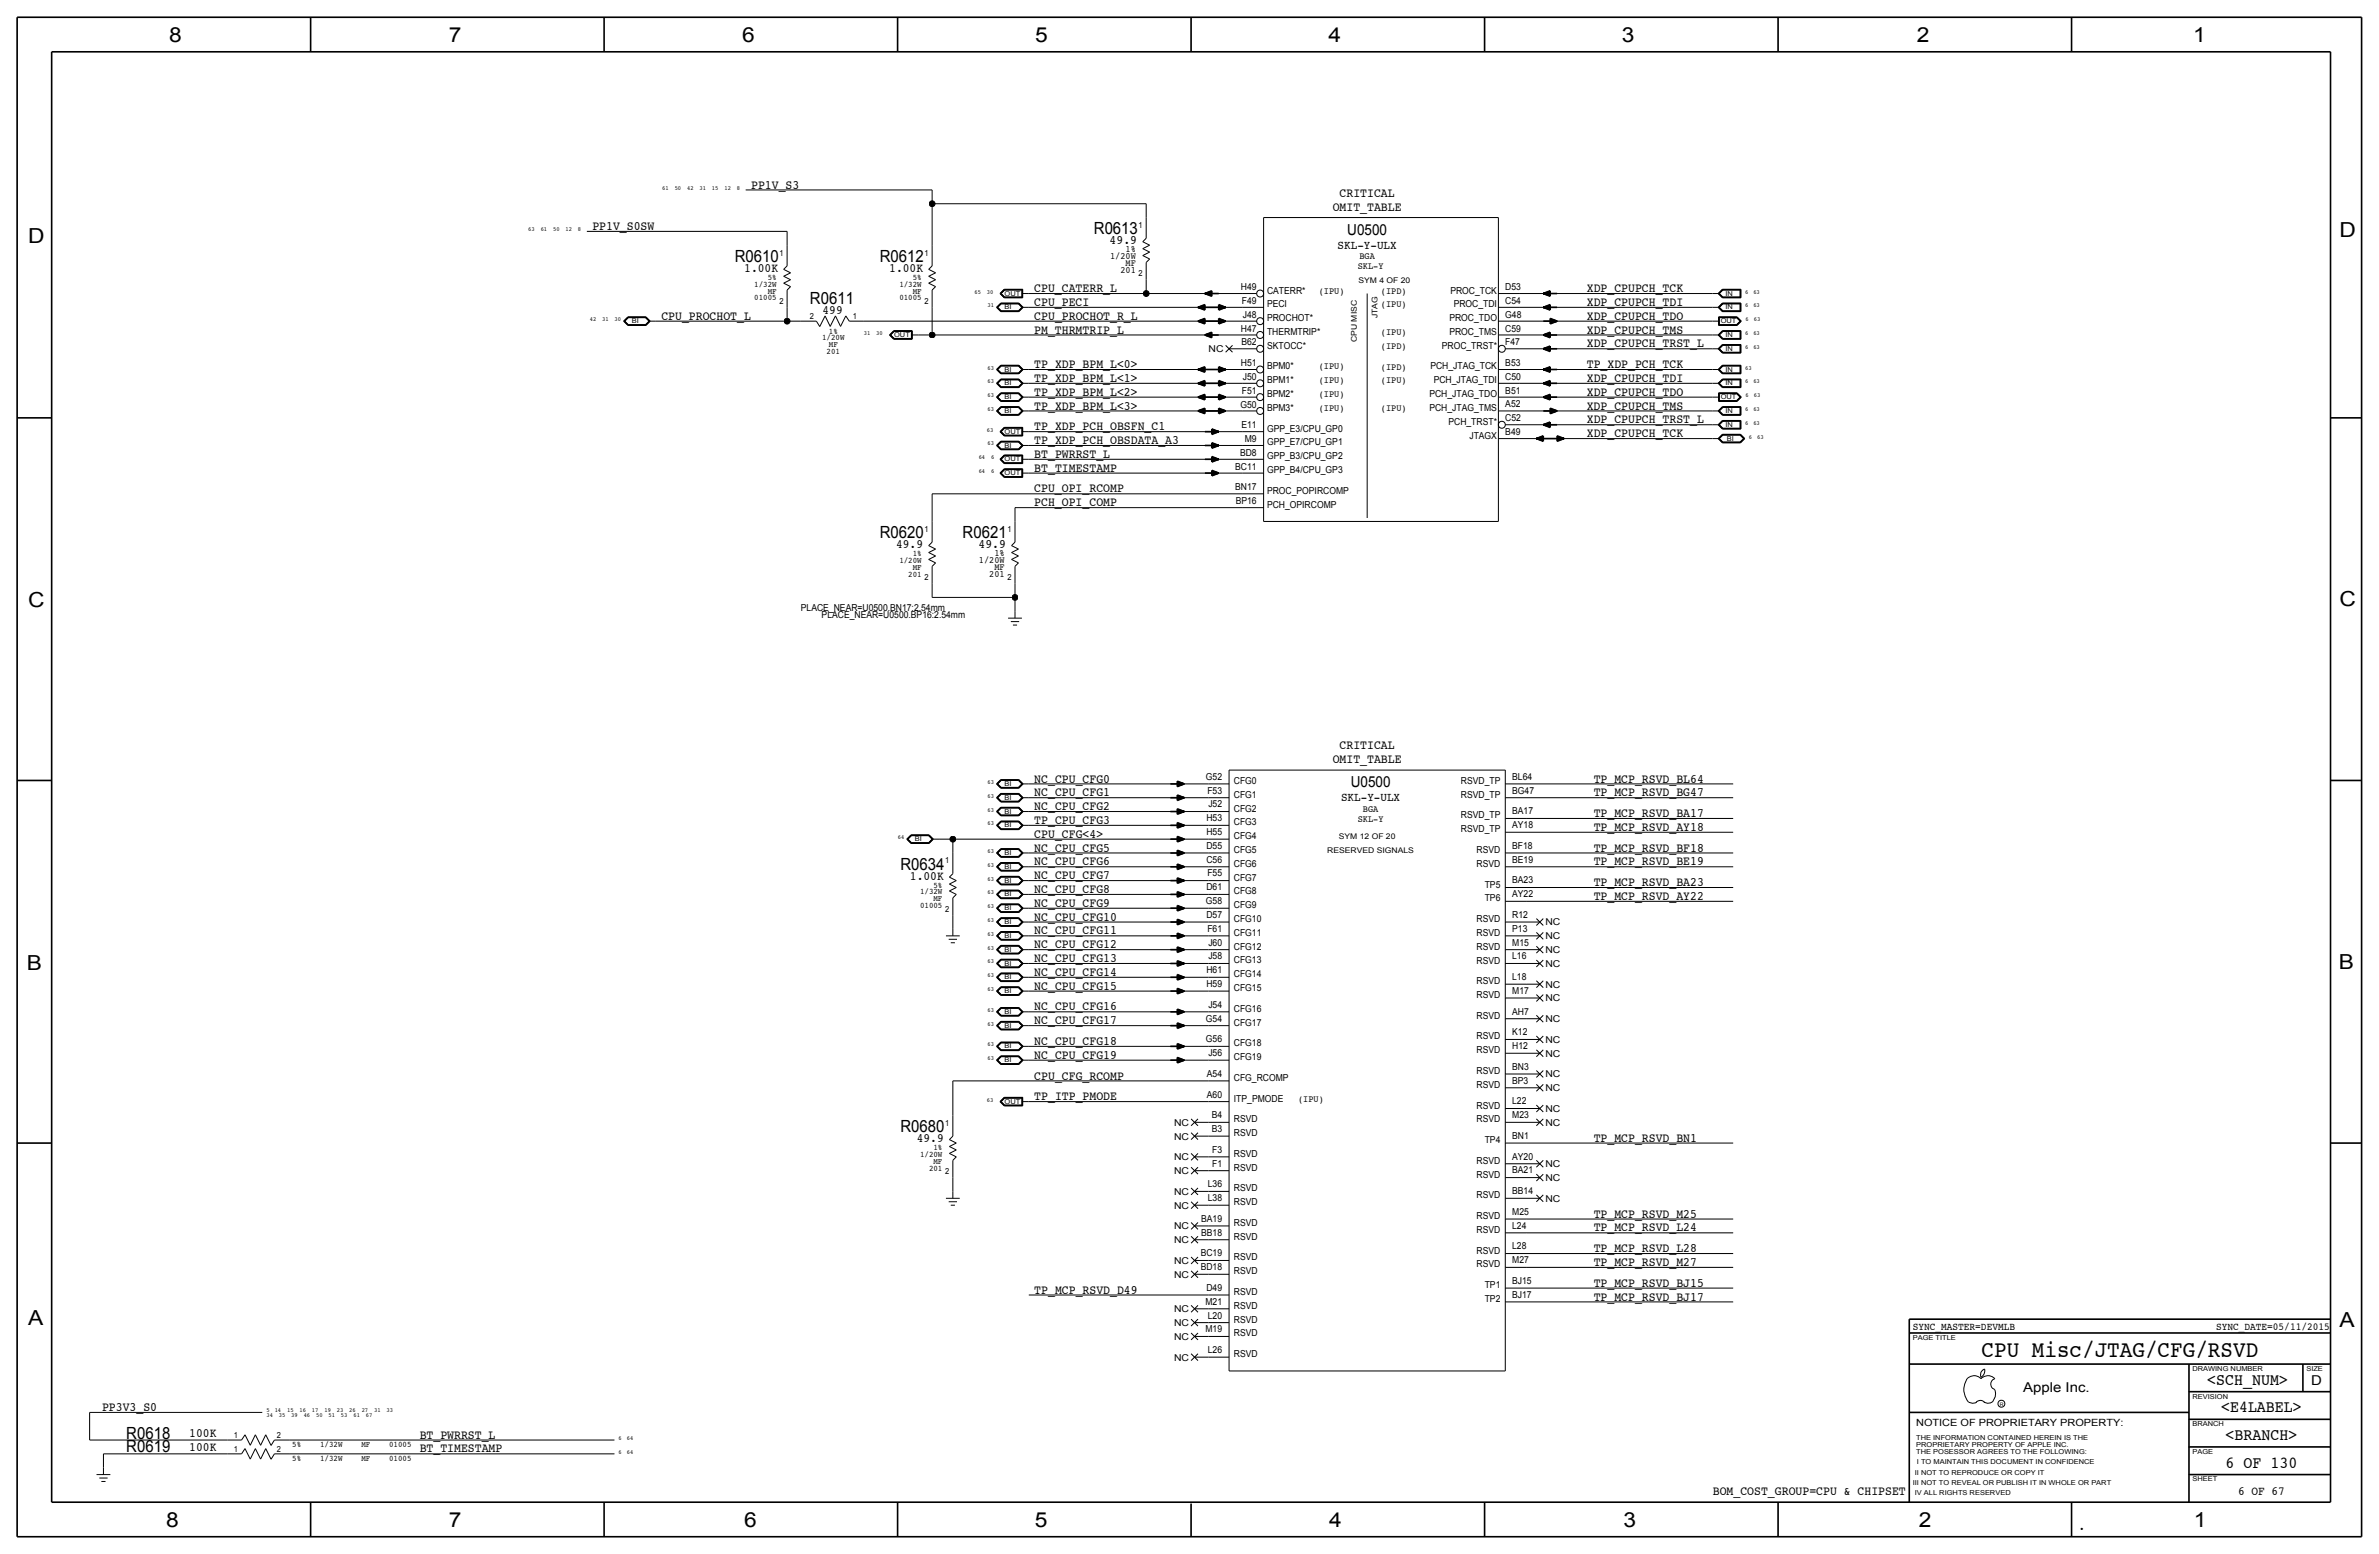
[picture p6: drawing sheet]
<svg xmlns="http://www.w3.org/2000/svg" width="875mm" height="572mm" viewBox="0 0 875 572" stroke-linecap="round" stroke-linejoin="round" font-family="sans-serif">
<defs><g id="words">
<text font-size="8.6" x="728.8" y="499.1">CPU Misc/JTAG/CFG/RSVD</text>
<g font-size="7.6">
<text x="62.2" y="15.5">8</text>
<text x="165" y="15.5">7</text>
<text x="273" y="15.5">6</text>
<text x="380.7" y="15.5">5</text>
<text x="488.6" y="15.5">4</text>
<text x="596.6" y="15.5">3</text>
<text x="705.1" y="15.5">2</text>
<text x="806.7" y="15.5">1</text>
<text x="10.4" y="89.4">D</text>
<text x="860.5" y="87.1">D</text>
<text x="10.4" y="223.3">C</text>
<text x="860.5" y="222.8">C</text>
<text x="9.8" y="356.6">B</text>
<text x="860.2" y="356.4">B</text>
<text x="10.4" y="487.4">A</text>
<text x="860.5" y="488.2">A</text>
<text x="61.2" y="561.6">8</text>
<text x="165" y="561.6">7</text>
<text x="273.8" y="561.6">6</text>
<text x="380.7" y="561.6">5</text>
<text x="488.9" y="561.6">4</text>
<text x="597.1" y="561.6">3</text>
<text x="705.8" y="561.6">2</text>
<text x="806.9" y="561.6">1</text>
</g>
<g font-size="6.2">
<text x="402.3" y="86.1">R0613</text>
<text x="270.3" y="96.3">R0610</text>
<text x="323.6" y="96.3">R0612</text>
<text x="297.9" y="111.8">R0611</text>
<text x="323.6" y="197.9">R0620</text>
<text x="354.1" y="197.9">R0621</text>
<text x="331.2" y="319.8">R0634</text>
<text x="331.2" y="416.3">R0680</text>
<text x="811.9" y="509.3">&lt;SCH_NUM&gt;</text>
<text x="817" y="519.4">&lt;E4LABEL&gt;</text>
<text x="46.5" y="529.1">R0618</text>
<text x="818.6" y="529.6">&lt;BRANCH&gt;</text>
<text x="46.5" y="534.2">R0619</text>
<text x="818.6" y="539.8">6 OF 130</text>
</g>
<g font-size="5.6">
<text x="495.6" y="86.4">U0500</text>
<text x="496.8" y="289.6">U0500</text>
</g>
<g font-size="5">
<text x="850.1" y="509.3">D</text>
<text x="744.2" y="511.8">Apple Inc.</text>
</g>
<g font-size="4.7">
<text x="276.3" y="69.4">PP1V_S3</text>
<text x="490.2" y="77.5">OMIT_TABLE</text>
<text x="492.7" y="72.4">CRITICAL</text>
<text x="217.9" y="84.6">PP1V_S0SW</text>
<text x="408.1" y="89.9">49.9</text>
<text x="273.7" y="100.1">1.00K</text>
<text x="327.1" y="100.1">1.00K</text>
<text x="380.4" y="107.5">CPU_CATERR_L</text>
<text x="583.6" y="107.4">XDP_CPUPCH_TCK</text>
<text x="380.4" y="112.5">CPU_PECI</text>
<text x="583.6" y="112.5">XDP_CPUPCH_TDI</text>
<text x="243.3" y="117.6">CPU_PROCHOT_L</text>
<text x="302.5" y="115.3">499</text>
<text x="380.4" y="117.6">CPU_PROCHOT_R_L</text>
<text x="583.6" y="117.6">XDP_CPUPCH_TDO</text>
<text x="380.4" y="122.7">PM_THRMTRIP_L</text>
<text x="583.6" y="122.7">XDP_CPUPCH_TMS</text>
<text x="583.6" y="127.8">XDP_CPUPCH_TRST_L</text>
<text x="380.4" y="135.4">TP_XDP_BPM_L&lt;0&gt;</text>
<text x="583.6" y="135.4">TP_XDP_PCH_TCK</text>
<text x="380.4" y="140.5">TP_XDP_BPM_L&lt;1&gt;</text>
<text x="583.6" y="140.5">XDP_CPUPCH_TDI</text>
<text x="380.4" y="145.5">TP_XDP_BPM_L&lt;2&gt;</text>
<text x="583.6" y="145.5">XDP_CPUPCH_TDO</text>
<text x="380.4" y="150.6">TP_XDP_BPM_L&lt;3&gt;</text>
<text x="583.6" y="150.6">XDP_CPUPCH_TMS</text>
<text x="583.6" y="155.7">XDP_CPUPCH_TRST_L</text>
<text x="380.4" y="158.2">TP_XDP_PCH_OBSFN_C1</text>
<text x="583.6" y="160.8">XDP_CPUPCH_TCK</text>
<text x="380.4" y="163.3">TP_XDP_PCH_OBSDATA_A3</text>
<text x="380.4" y="168.4">BT_PWRRST_L</text>
<text x="380.4" y="173.5">BT_TIMESTAMP</text>
<text x="380.4" y="181.1">CPU_OPI_RCOMP</text>
<text x="380.4" y="186.2">PCH_OPI_COMP</text>
<text x="329.6" y="201.7">49.9</text>
<text x="359.9" y="201.7">49.9</text>
<text x="492.7" y="275.6">CRITICAL</text>
<text x="490.2" y="280.7">OMIT_TABLE</text>
<text x="380.4" y="287.8">NC_CPU_CFG0</text>
<text x="586.2" y="287.8">TP_MCP_RSVD_BL64</text>
<text x="380.4" y="292.9">NC_CPU_CFG1</text>
<text x="586.2" y="292.9">TP_MCP_RSVD_BG47</text>
<text x="380.4" y="297.9">NC_CPU_CFG2</text>
<text x="380.4" y="303">TP_CPU_CFG3</text>
<text x="586.2" y="305.6">TP_MCP_RSVD_AY18</text>
<text x="586.2" y="300.5">TP_MCP_RSVD_BA17</text>
<text x="380.4" y="308.1">CPU_CFG&lt;4&gt;</text>
<text x="380.4" y="313.2">NC_CPU_CFG5</text>
<text x="586.2" y="313.2">TP_MCP_RSVD_BF18</text>
<text x="334.7" y="323.6">1.00K</text>
<text x="380.4" y="318.3">NC_CPU_CFG6</text>
<text x="380.4" y="323.3">NC_CPU_CFG7</text>
<text x="586.2" y="318.3">TP_MCP_RSVD_BE19</text>
<text x="380.4" y="328.4">NC_CPU_CFG8</text>
<text x="586.2" y="325.9">TP_MCP_RSVD_BA23</text>
<text x="380.4" y="333.5">NC_CPU_CFG9</text>
<text x="586.2" y="331">TP_MCP_RSVD_AY22</text>
<text x="380.4" y="338.6">NC_CPU_CFG10</text>
<text x="380.4" y="343.7">NC_CPU_CFG11</text>
<text x="380.4" y="353.8">NC_CPU_CFG13</text>
<text x="380.4" y="348.7">NC_CPU_CFG12</text>
<text x="380.4" y="358.9">NC_CPU_CFG14</text>
<text x="380.4" y="364">NC_CPU_CFG15</text>
<text x="380.4" y="371.6">NC_CPU_CFG16</text>
<text x="380.4" y="376.7">NC_CPU_CFG17</text>
<text x="380.4" y="384.3">NC_CPU_CFG18</text>
<text x="380.4" y="389.4">NC_CPU_CFG19</text>
<text x="380.4" y="397">CPU_CFG_RCOMP</text>
<text x="380.4" y="404.6">TP_ITP_PMODE</text>
<text x="586.2" y="419.9">TP_MCP_RSVD_BN1</text>
<text x="337.2" y="420.1">49.9</text>
<text x="586.2" y="447.8">TP_MCP_RSVD_M25</text>
<text x="586.2" y="452.9">TP_MCP_RSVD_L24</text>
<text x="586.2" y="460.5">TP_MCP_RSVD_L28</text>
<text x="586.2" y="465.6">TP_MCP_RSVD_M27</text>
<text x="586.2" y="473.2">TP_MCP_RSVD_BJ15</text>
<text x="380.4" y="475.7">TP_MCP_RSVD_D49</text>
<text x="586.2" y="478.3">TP_MCP_RSVD_BJ17</text>
<text x="37.5" y="518.9">PP3V3_S0</text>
<text x="69.6" y="533.7">100K</text>
<text x="69.6" y="528.6">100K</text>
<text x="154.4" y="529.1">BT_PWRRST_L</text>
<text x="154.4" y="534.2">BT_TIMESTAMP</text>
<text x="630" y="549.9">BOM_COST_GROUP=CPU &amp; CHIPSET</text>
<text x="764.5" y="562.6">.</text>
</g>
<text font-size="4.6" x="823.2" y="549.9">6 OF 67</text>
<g font-size="4.5">
<text x="492" y="91.4">SKL-Y-ULX</text>
<text x="493.3" y="294.6">SKL-Y-ULX</text>
</g>
<g font-size="3.9">
<text x="703.5" y="488.9">SYNC_MASTER=DEVMLB</text>
<text x="815.1" y="488.9">SYNC_DATE=05/11/2015</text>
</g>
<text font-size="3.7" x="704.8" y="524.5">NOTICE OF PROPRIETARY PROPERTY:</text>
<g font-size="3.5">
<text x="408.3" y="95.3">1/20W</text>
<text x="414" y="92.7">1%</text>
<text x="500" y="95.3">BGA</text>
<text x="412.1" y="100.3">201</text>
<text x="414" y="97.8">MF</text>
<text x="499.4" y="99.1">SKL-Y</text>
<text x="456.4" y="106.7">H49</text>
<text x="466" y="107.9">CATERR*</text>
<text x="485.1" y="107.9">(IPU)</text>
<text x="507.9" y="108">(IPD)</text>
<text x="533.5" y="107.9">PROC_TCK</text>
<text x="553.7" y="106.7">D53</text>
<text x="456.8" y="111.8">F49</text>
<text x="466" y="113">PECI</text>
<text x="507.9" y="113">(IPU)</text>
<text x="534.7" y="113">PROC_TDI</text>
<text x="553.7" y="111.8">C54</text>
<text x="457.1" y="116.8">J48</text>
<text x="466" y="118.1">PROCHOT*</text>
<text x="533.1" y="118.1">PROC_TDO</text>
<text x="553.7" y="116.8">G48</text>
<text x="456.4" y="121.9">H47</text>
<text x="466" y="123.2">THERMTRIP*</text>
<text x="507.9" y="123.2">(IPU)</text>
<text x="533.1" y="123.2">PROC_TMS</text>
<text x="553.7" y="121.9">C59</text>
<text x="444.5" y="129.5">NC</text>
<text x="456.6" y="127">B62</text>
<text x="466" y="128.3">SKTOCC*</text>
<text x="507.9" y="128.3">(IPD)</text>
<text x="530.3" y="128.3">PROC_TRST*</text>
<text x="553.7" y="127">F47</text>
<text x="456.4" y="134.6">H51</text>
<text x="466" y="135.9">BPM0*</text>
<text x="485.1" y="135.9">(IPU)</text>
<text x="507.9" y="135.9">(IPD)</text>
<text x="526.1" y="135.9">PCH_JTAG_TCK</text>
<text x="553.7" y="134.6">B53</text>
<text x="457.1" y="139.7">J50</text>
<text x="466" y="141">BPM1*</text>
<text x="485.1" y="141">(IPU)</text>
<text x="507.9" y="141">(IPU)</text>
<text x="527.3" y="141">PCH_JTAG_TDI</text>
<text x="553.7" y="139.7">C50</text>
<text x="456.3" y="149.9">G50</text>
<text x="456.8" y="144.8">F51</text>
<text x="466" y="146">BPM2*</text>
<text x="485.1" y="146">(IPU)</text>
<text x="525.8" y="146">PCH_JTAG_TDO</text>
<text x="553.7" y="149.9">A52</text>
<text x="553.7" y="144.8">B51</text>
<text x="466" y="151.1">BPM3*</text>
<text x="485.1" y="151.1">(IPU)</text>
<text x="507.9" y="151.1">(IPU)</text>
<text x="525.8" y="151.1">PCH_JTAG_TMS</text>
<text x="553.7" y="154.9">C52</text>
<text x="456.6" y="157.5">E11</text>
<text x="466" y="158.7">GPP_E3/CPU_GP0</text>
<text x="532.8" y="156.2">PCH_TRST*</text>
<text x="540.5" y="161.3">JTAGX</text>
<text x="553.7" y="160">B49</text>
<text x="456.1" y="167.6">BD8</text>
<text x="457.9" y="162.6">M9</text>
<text x="466" y="163.8">GPP_E7/CPU_GP1</text>
<text x="454.3" y="172.7">BC11</text>
<text x="466" y="174">GPP_B4/CPU_GP3</text>
<text x="466" y="168.9">GPP_B3/CPU_GP2</text>
<text x="454.3" y="180.3">BN17</text>
<text x="454.5" y="185.4">BP16</text>
<text x="466" y="181.6">PROC_POPIRCOMP</text>
<text x="466" y="186.7">PCH_OPIRCOMP</text>
<text x="360.1" y="207">1/20W</text>
<text x="365.7" y="204.5">1%</text>
<text x="365.7" y="209.6">MF</text>
<text x="363.8" y="212.1">201</text>
<text x="294.6" y="224.8">PLACE_NEAR=U0500.BN17:2.54mm</text>
<text x="302.2" y="227.3">PLACE_NEAR=U0500.BP16:2.54mm</text>
<text x="443.6" y="286.8">G52</text>
<text x="556.2" y="286.8">BL64</text>
<text x="444.1" y="291.8">F53</text>
<text x="453.8" y="288.3">CFG0</text>
<text x="453.8" y="293.4">CFG1</text>
<text x="537.4" y="288.3">RSVD_TP</text>
<text x="537.4" y="293.4">RSVD_TP</text>
<text x="556.2" y="291.9">BG47</text>
<text x="444.4" y="296.9">J52</text>
<text x="453.8" y="298.4">CFG2</text>
<text x="501.3" y="298.5">BGA</text>
<text x="556.2" y="299.5">BA17</text>
<text x="443.7" y="302">H53</text>
<text x="453.8" y="303.5">CFG3</text>
<text x="499.4" y="302.3">SKL-Y</text>
<text x="537.4" y="301">RSVD_TP</text>
<text x="556.2" y="304.6">AY18</text>
<text x="443.7" y="307.1">H55</text>
<text x="453.8" y="308.6">CFG4</text>
<text x="537.4" y="306.1">RSVD_TP</text>
<text x="443.7" y="312.2">D55</text>
<text x="443.7" y="317.3">C56</text>
<text x="453.8" y="313.7">CFG5</text>
<text x="543.1" y="313.7">RSVD</text>
<text x="556.2" y="317.3">BE19</text>
<text x="556.2" y="312.2">BF18</text>
<text x="444.1" y="322.3">F55</text>
<text x="453.8" y="318.8">CFG6</text>
<text x="453.8" y="323.8">CFG7</text>
<text x="543.1" y="318.8">RSVD</text>
<text x="443.7" y="327.4">D61</text>
<text x="453.8" y="328.9">CFG8</text>
<text x="546.1" y="326.4">TP5</text>
<text x="556.2" y="324.9">BA23</text>
<text x="556.2" y="330">AY22</text>
<text x="443.6" y="332.5">G58</text>
<text x="453.8" y="334">CFG9</text>
<text x="546.1" y="331.5">TP6</text>
<text x="443.7" y="337.6">D57</text>
<text x="453.8" y="339.1">CFG10</text>
<text x="543.1" y="339.1">RSVD</text>
<text x="556.2" y="337.6">R12</text>
<text x="568.4" y="340.4">NC</text>
<text x="444.1" y="342.7">F61</text>
<text x="444.4" y="347.7">J60</text>
<text x="453.8" y="344.2">CFG11</text>
<text x="543.1" y="344.2">RSVD</text>
<text x="556.2" y="347.7">M15</text>
<text x="556.2" y="342.7">P13</text>
<text x="568.4" y="345.4">NC</text>
<text x="444.4" y="352.8">J58</text>
<text x="453.8" y="349.2">CFG12</text>
<text x="543.1" y="349.3">RSVD</text>
<text x="556.2" y="352.8">L16</text>
<text x="568.4" y="350.5">NC</text>
<text x="443.7" y="357.9">H61</text>
<text x="453.8" y="354.3">CFG13</text>
<text x="453.8" y="359.4">CFG14</text>
<text x="543.1" y="354.3">RSVD</text>
<text x="568.4" y="355.6">NC</text>
<text x="443.7" y="363">H59</text>
<text x="453.8" y="364.5">CFG15</text>
<text x="543.1" y="362">RSVD</text>
<text x="556.2" y="360.4">L18</text>
<text x="556.2" y="365.5">M17</text>
<text x="568.4" y="363.2">NC</text>
<text x="444.4" y="370.6">J54</text>
<text x="543.1" y="367">RSVD</text>
<text x="568.4" y="368.3">NC</text>
<text x="443.6" y="375.7">G54</text>
<text x="453.8" y="377.2">CFG17</text>
<text x="453.8" y="372.1">CFG16</text>
<text x="543.1" y="374.7">RSVD</text>
<text x="556.2" y="373.1">AH7</text>
<text x="568.4" y="375.9">NC</text>
<text x="443.6" y="383.3">G56</text>
<text x="543.1" y="382.3">RSVD</text>
<text x="556.2" y="380.8">K12</text>
<text x="568.4" y="383.5">NC</text>
<text x="444.4" y="388.4">J56</text>
<text x="453.8" y="384.8">CFG18</text>
<text x="453.8" y="389.9">CFG19</text>
<text x="543.1" y="387.4">RSVD</text>
<text x="556.2" y="385.8">H12</text>
<text x="568.4" y="388.6">NC</text>
<text x="443.9" y="396">A54</text>
<text x="543.1" y="395">RSVD</text>
<text x="556.2" y="393.5">BN3</text>
<text x="453.8" y="397.5">CFG_RCOMP</text>
<text x="543.1" y="400.1">RSVD</text>
<text x="556.2" y="398.5">BP3</text>
<text x="568.4" y="396.2">NC</text>
<text x="568.4" y="401.3">NC</text>
<text x="443.9" y="403.6">A60</text>
<text x="453.8" y="405.1">ITP_PMODE</text>
<text x="477.5" y="405.1">(IPU)</text>
<text x="543.1" y="407.7">RSVD</text>
<text x="556.2" y="406.2">L22</text>
<text x="445.7" y="411.2">B4</text>
<text x="453.8" y="412.7">RSVD</text>
<text x="543.1" y="412.8">RSVD</text>
<text x="556.2" y="411.2">M23</text>
<text x="568.4" y="408.9">NC</text>
<text x="431.8" y="419.1">NC</text>
<text x="431.8" y="414">NC</text>
<text x="445.7" y="416.3">B3</text>
<text x="453.8" y="417.8">RSVD</text>
<text x="556.2" y="418.9">BN1</text>
<text x="568.4" y="414">NC</text>
<text x="445.9" y="423.9">F3</text>
<text x="453.8" y="425.4">RSVD</text>
<text x="546.1" y="420.4">TP4</text>
<text x="431.8" y="431.8">NC</text>
<text x="431.8" y="426.7">NC</text>
<text x="445.9" y="429">F1</text>
<text x="453.8" y="430.5">RSVD</text>
<text x="543.1" y="428">RSVD</text>
<text x="556.2" y="431.6">BA21</text>
<text x="556.2" y="426.5">AY20</text>
<text x="568.4" y="429.3">NC</text>
<text x="444.3" y="436.6">L36</text>
<text x="543.1" y="433.1">RSVD</text>
<text x="568.4" y="434.3">NC</text>
<text x="431.8" y="439.4">NC</text>
<text x="444.3" y="441.7">L38</text>
<text x="453.8" y="438.1">RSVD</text>
<text x="453.8" y="443.2">RSVD</text>
<text x="543.1" y="440.7">RSVD</text>
<text x="556.2" y="439.2">BB14</text>
<text x="568.4" y="442">NC</text>
<text x="431.8" y="444.5">NC</text>
<text x="441.8" y="449.3">BA19</text>
<text x="543.1" y="448.3">RSVD</text>
<text x="556.2" y="446.8">M25</text>
<text x="431.8" y="452.1">NC</text>
<text x="441.8" y="454.4">BB18</text>
<text x="453.8" y="450.8">RSVD</text>
<text x="453.8" y="455.9">RSVD</text>
<text x="543.1" y="453.4">RSVD</text>
<text x="556.2" y="451.9">L24</text>
<text x="431.8" y="457.2">NC</text>
<text x="543.1" y="461">RSVD</text>
<text x="556.2" y="459.5">L28</text>
<text x="431.8" y="464.8">NC</text>
<text x="441.6" y="462">BC19</text>
<text x="441.6" y="467.1">BD18</text>
<text x="453.8" y="463.5">RSVD</text>
<text x="543.1" y="466.1">RSVD</text>
<text x="556.2" y="464.6">M27</text>
<text x="431.8" y="469.9">NC</text>
<text x="453.8" y="468.6">RSVD</text>
<text x="546.1" y="473.7">TP1</text>
<text x="556.2" y="472.2">BJ15</text>
<text x="443.4" y="479.8">M21</text>
<text x="443.7" y="474.7">D49</text>
<text x="453.8" y="476.2">RSVD</text>
<text x="546.1" y="478.8">TP2</text>
<text x="556.2" y="477.3">BJ17</text>
<text x="431.8" y="482.6">NC</text>
<text x="444.3" y="484.9">L20</text>
<text x="453.8" y="481.3">RSVD</text>
<text x="431.8" y="487.7">NC</text>
<text x="443.4" y="490">M19</text>
<text x="453.8" y="491.5">RSVD</text>
<text x="453.8" y="486.4">RSVD</text>
<text x="431.8" y="492.8">NC</text>
<text x="444.3" y="497.6">L26</text>
<text x="431.8" y="500.4">NC</text>
<text x="453.8" y="499.1">RSVD</text>
</g>
<g font-size="3.1">
<text x="418.8" y="83.8">1</text>
<text x="286.7" y="94">1</text>
<text x="340.1" y="94">1</text>
<text x="418.8" y="101.6">2</text>
<text x="277.5" y="105.4">1/32W</text>
<text x="282.4" y="108">MF</text>
<text x="282.4" y="102.9">5%</text>
<text x="330.8" y="105.4">1/32W</text>
<text x="335.7" y="108">MF</text>
<text x="335.7" y="102.9">5%</text>
<text x="277.5" y="110.5">01005</text>
<text x="286.7" y="111.8">2</text>
<text x="330.8" y="110.5">01005</text>
<text x="340.1" y="111.8">2</text>
<text x="297.9" y="117.3">2</text>
<text x="313.6" y="117.3">1</text>
<text x="302.4" y="125.2">1/20W</text>
<text x="304.9" y="122.7">1%</text>
<text x="304.1" y="130.3">201</text>
<text x="304.9" y="127.8">MF</text>
<text x="340.1" y="195.6">1</text>
<text x="370.5" y="195.6">1</text>
<text x="330.8" y="207">1/20W</text>
<text x="335.7" y="204.5">1%</text>
<text x="335.7" y="209.6">MF</text>
<text x="334.1" y="212.1">201</text>
<text x="340.1" y="213.4">2</text>
<text x="370.5" y="213.4">2</text>
<text x="347.7" y="317.5">1</text>
<text x="338.4" y="328.9">1/32W</text>
<text x="343.4" y="326.4">5%</text>
<text x="338.4" y="334">01005</text>
<text x="343.4" y="331.5">MF</text>
<text x="347.7" y="335.3">2</text>
<text x="347.7" y="414">1</text>
<text x="338.4" y="425.5">1/20W</text>
<text x="343.4" y="422.9">1%</text>
<text x="341.7" y="430.5">201</text>
<text x="343.4" y="428">MF</text>
<text x="347.7" y="431.8">2</text>
<text x="86" y="528.8">1</text>
<text x="86" y="533.9">1</text>
<text x="101.8" y="528.8">2</text>
<text x="101.8" y="533.9">2</text>
<text x="107.5" y="532.1">5%</text>
<text x="117.7" y="532.1">1/32W</text>
<text x="132.9" y="532.1">MF</text>
<text x="143.1" y="532.1">01005</text>
<text x="107.5" y="537.2">5%</text>
<text x="117.7" y="537.2">1/32W</text>
<text x="132.9" y="537.2">MF</text>
<text x="143.1" y="537.2">01005</text>
</g>
<g font-size="2.9">
<text x="499.7" y="104.1">SYM 4 OF 20</text>
<text x="506.7" y="117.1" transform="rotate(-90 506.7 117.1)">JTAG</text>
<text x="499.1" y="125.8" transform="rotate(-90 499.1 125.8)">CPU MISC</text>
<text x="492.4" y="308.6">SYM 12 OF 20</text>
<text x="488.2" y="313.7">RESERVED SIGNALS</text>
</g>
<g font-size="2.5">
<text x="369.5" y="113.8">BI</text>
<text x="369.5" y="108.7">OUT</text>
<text x="634.7" y="113.8">IN</text>
<text x="634.7" y="108.7">IN</text>
<text x="232.4" y="118.9">BI</text>
<text x="632.9" y="118.9">OUT</text>
<text x="328.9" y="124">OUT</text>
<text x="634.7" y="124">IN</text>
<text x="634.7" y="129">IN</text>
<text x="369.5" y="136.7">BI</text>
<text x="634.7" y="136.7">IN</text>
<text x="369.5" y="141.7">BI</text>
<text x="634.7" y="141.7">IN</text>
<text x="369.5" y="146.8">BI</text>
<text x="632.9" y="146.8">OUT</text>
<text x="369.5" y="151.9">BI</text>
<text x="634.7" y="151.9">IN</text>
<text x="369.5" y="159.5">OUT</text>
<text x="634.7" y="157">IN</text>
<text x="369.5" y="164.6">BI</text>
<text x="635.2" y="162.1">BI</text>
<text x="369.5" y="169.7">OUT</text>
<text x="369.5" y="174.8">OUT</text>
<text x="369.5" y="289.1">BI</text>
<text x="369.5" y="299.2">BI</text>
<text x="369.5" y="294.1">BI</text>
<text x="369.5" y="304.3">BI</text>
<text x="336.5" y="309.4">BI</text>
<text x="369.5" y="314.5">BI</text>
<text x="369.5" y="319.5">BI</text>
<text x="369.5" y="329.7">BI</text>
<text x="369.5" y="324.6">BI</text>
<text x="369.5" y="334.8">BI</text>
<text x="369.5" y="339.9">BI</text>
<text x="369.5" y="344.9">BI</text>
<text x="369.5" y="350">BI</text>
<text x="369.5" y="355.1">BI</text>
<text x="369.5" y="365.3">BI</text>
<text x="369.5" y="360.2">BI</text>
<text x="369.5" y="378">BI</text>
<text x="369.5" y="372.9">BI</text>
<text x="369.5" y="385.6">BI</text>
<text x="369.5" y="390.7">BI</text>
<text x="369.5" y="405.9">OUT</text>
<text x="703.5" y="492.8">PAGE TITLE</text>
<text x="806.4" y="504.2">DRAWING NUMBER</text>
<text x="848.3" y="504.2">SIZE</text>
<text x="806.4" y="514.4">REVISION</text>
<text x="806.4" y="524.5">BRANCH</text>
<text x="704.8" y="532.1">PROPRIETARY PROPERTY OF APPLE INC.</text>
<text x="704.8" y="529.6">THE INFORMATION CONTAINED HEREIN IS THE</text>
<text x="704.8" y="534.7">THE POSESSOR AGREES TO THE FOLLOWING:</text>
<text x="705.1" y="538.5">I TO MAINTAIN THIS DOCUMENT IN CONFIDENCE</text>
<text x="806.4" y="534.7">PAGE</text>
<text x="704.3" y="542.3">II NOT TO REPRODUCE OR COPY IT</text>
<text x="806.4" y="544.8">SHEET</text>
<text x="703.5" y="546.1">III NOT TO REVEAL OR PUBLISH IT IN WHOLE OR PART</text>
<text x="704.3" y="549.9">IV ALL RIGHTS RESERVED</text>
</g>
<g font-size="2.3">
<text x="243.6" y="69.8">61</text>
<text x="248.2" y="69.8">50</text>
<text x="252.7" y="69.8">42</text>
<text x="257.3" y="69.8">31</text>
<text x="261.9" y="69.8">15</text>
<text x="266.4" y="69.8">12</text>
<text x="271" y="69.8">8</text>
<text x="194.3" y="85.1">63</text>
<text x="198.9" y="85.1">61</text>
<text x="203.4" y="85.1">50</text>
<text x="208" y="85.1">12</text>
<text x="212.6" y="85.1">8</text>
<text x="358.4" y="108">65</text>
<text x="363" y="108">30</text>
<text x="641.9" y="108">6</text>
<text x="644.9" y="108">63</text>
<text x="363.2" y="113">31</text>
<text x="641.9" y="113">6</text>
<text x="644.9" y="113">63</text>
<text x="216.9" y="118.1">42</text>
<text x="221.5" y="118.1">31</text>
<text x="226.1" y="118.1">30</text>
<text x="642" y="118.1">6</text>
<text x="645.1" y="118.1">63</text>
<text x="317.8" y="123.2">31</text>
<text x="322.3" y="123.2">30</text>
<text x="641.9" y="123.2">6</text>
<text x="644.9" y="123.2">63</text>
<text x="641.9" y="128.3">6</text>
<text x="644.9" y="128.3">63</text>
<text x="363.2" y="135.9">63</text>
<text x="641.9" y="135.9">63</text>
<text x="363.2" y="141">63</text>
<text x="641.9" y="141">6</text>
<text x="644.9" y="141">63</text>
<text x="363.2" y="146.1">63</text>
<text x="642" y="146.1">6</text>
<text x="645.1" y="146.1">63</text>
<text x="363.2" y="151.1">63</text>
<text x="641.9" y="151.1">6</text>
<text x="644.9" y="151.1">63</text>
<text x="363" y="158.8">63</text>
<text x="641.9" y="156.2">6</text>
<text x="643.3" y="161.3">6</text>
<text x="644.9" y="156.2">63</text>
<text x="646.3" y="161.3">63</text>
<text x="363.2" y="163.8">63</text>
<text x="360" y="174">64</text>
<text x="360" y="168.9">64</text>
<text x="364.5" y="174">6</text>
<text x="364.5" y="168.9">6</text>
<text x="363.2" y="293.4">63</text>
<text x="363.2" y="288.3">63</text>
<text x="363.2" y="298.5">63</text>
<text x="363.2" y="303.5">63</text>
<text x="330.2" y="308.6">64</text>
<text x="363.2" y="313.7">63</text>
<text x="363.2" y="323.9">63</text>
<text x="363.2" y="318.8">63</text>
<text x="363.2" y="328.9">63</text>
<text x="363.2" y="334">63</text>
<text x="363.2" y="339.1">63</text>
<text x="363.2" y="344.2">63</text>
<text x="363.2" y="349.3">63</text>
<text x="363.2" y="359.4">63</text>
<text x="363.2" y="354.3">63</text>
<text x="363.2" y="364.5">63</text>
<text x="363.2" y="377.2">63</text>
<text x="363.2" y="372.1">63</text>
<text x="363.2" y="384.8">63</text>
<text x="363.2" y="389.9">63</text>
<text x="363" y="405.1">63</text>
<text x="98" y="519.4">5</text>
<text x="98" y="521.3">34</text>
<text x="101" y="519.4">14</text>
<text x="102.6" y="521.3">35</text>
<text x="105.6" y="519.4">15</text>
<text x="107.1" y="521.3">39</text>
<text x="110.2" y="519.4">16</text>
<text x="111.7" y="521.3">46</text>
<text x="114.8" y="519.4">17</text>
<text x="116.3" y="521.3">50</text>
<text x="119.3" y="519.4">19</text>
<text x="120.9" y="521.3">51</text>
<text x="123.9" y="519.4">23</text>
<text x="125.4" y="521.3">53</text>
<text x="128.5" y="519.4">26</text>
<text x="130" y="521.3">61</text>
<text x="133" y="519.4">27</text>
<text x="134.6" y="521.3">67</text>
<text x="137.6" y="519.4">31</text>
<text x="142.2" y="519.4">33</text>
<text x="227.5" y="529.6">6</text>
<text x="230.6" y="529.6">64</text>
<text x="227.5" y="534.7">6</text>
<text x="230.6" y="534.7">64</text>
</g>
<text font-size="1.8" x="735.5" y="516.9">R</text>
</g></defs>
<g fill="none" stroke="#000" stroke-width=".37">
<path d="M274.3 69.9h68.5zM342.8 69.9v5zM342.8 74.9v15.3zM342.8 74.9h78.8zM421.6 74.9v5.1zM215.8 85.1h73.7zM288.2 99.1l2.6 1.2zM289.5 85.1v5.1zM289.5 90.2v7.6zM289.5 97.8l-1.3 1.3zM341.6 99.1l2.5 1.2zM342.8 97.8l-1.2 1.3z"/>
<path d="M342.8 90.2v7.6zM420.3 94l2.6-1.3zM420.3 91.4l2.6-1.2zM420.3 88.9l1.3-1.3zM420.3 88.9l2.6 1.3zM420.3 94l2.6 1.3zM420.3 91.4l2.6 1.3zM421.6 80v7.6zM421.6 96.5v6.4zM422.9 95.3l-1.3 1.2zM464.8 80h86.3zM464.8 80v111.8z"/>
<path d="M551.1 80v111.8zM229.4 118.1l1.5-1.6zM229.4 118.1l1.5 1.6zM229.5 118.1l1.5 1.5zM229.7 118.1l1.3-1.4zM229.7 118.1l1.3 1.4zM229.8 118.1l1.3-1.3zM229.8 118.1l1.3 1.3zM230.9 116.5h6.7zM230.9 119.7h6.7zM231 116.6l-1.5 1.5zM231 116.6h6.5z"/>
<path d="M231 119.6h6.5zM231 119.5h6.5zM231 116.7h6.5zM231.1 119.4h6.3zM231.1 116.8h6.3zM237.4 116.8l1.3 1.3zM237.4 119.4l1.3-1.3zM237.5 119.5l1.4-1.4zM237.5 116.7l1.4 1.4zM237.5 119.6l1.5-1.5zM237.5 116.6l1.5 1.5zM237.6 119.7l1.6-1.6z"/>
<path d="M237.6 116.5l1.6 1.6zM238.7 118.1h2.5zM241.2 118.1h48.3zM288.2 104.1l2.6-1.2zM288.2 101.6l2.6-1.3zM288.2 104.1l2.6 1.3zM288.2 101.6l2.6 1.3zM289.5 113v5.1zM289.5 118.1h5.1zM289.5 106.7v6.3zM290.8 105.4l-1.3 1.3zM294.6 118.1h5.7z"/>
<path d="M300.3 118.1l1.2 2zM303.5 116.2l-2 3.8zM303.5 116.2l1.9 3.8zM307.3 116.2l1.9 3.8zM307.3 116.2l-1.9 3.8zM311.1 116.2l1.3 1.9zM311.1 116.2l-1.9 3.8zM312.4 118.1h5zM317.4 118.1h139.7zM341.6 104.1l2.5 1.3zM341.6 101.6l2.5 1.3zM341.6 104.1l2.5-1.2z"/>
<path d="M341.6 101.6l2.5-1.3zM342.8 113v10.2zM342.8 106.7v6.3zM344.1 105.4l-1.3 1.3zM366.5 113l1.6 1.6zM366.5 113l1.6-1.5zM366.7 113l1.4-1.4zM366.7 113l1.4 1.5zM366.8 113l1.4-1.3zM366.8 113l1.4 1.4zM367 113l1.2 1.3zM367.8 107.9l1.6 1.6z"/>
<path d="M367.8 108l1.6-1.6zM367.9 108l1.5-1.5zM367.9 108l1.5 1.4zM368.1 114.6h6.7zM368.1 108l1.4-1.4zM368.1 111.5h6.7zM368.1 107.9l1.4 1.4zM368.1 114.5h6.6zM368.1 111.6h6.6zM368.2 111.7h6.4zM368.2 114.4h6.5zM368.2 111.8h6.4z"/>
<path d="M368.2 114.3h6.4zM368.2 111.8l-1.2 1.2zM368.2 107.9l1.3 1.3zM369.4 109.5h6.8zM369.4 106.4h6.8zM369.4 106.5h6.7zM369.4 109.4h6.7zM369.5 106.6h6.5zM369.5 109.3h6.5zM369.5 106.7l-1.3 1.3zM369.5 106.7h6.4zM369.5 109.2h6.4z"/>
<path d="M374.6 114.3l1.3-1.3zM374.6 111.8l1.3 1.2zM374.6 111.7l1.4 1.3zM374.6 114.4l1.4-1.4zM374.7 111.6l1.5 1.4zM374.7 114.5l1.5-1.5zM374.8 111.5l1.5 1.5zM374.8 114.6l1.5-1.6zM375.9 113h2.5zM375.9 108h2.5zM375.9 106.7v2.5zM376 106.6v2.7z"/>
<path d="M376.1 106.5v2.9zM376.2 106.4v3.1zM378.4 113h78.7zM378.4 108h43.2zM421.6 102.9v5zM421.6 108h35.5zM457.1 108h5.1zM457.1 118.1h5.1zM457.1 113h7.7zM502.9 108v82.5zM551.1 108h7.6zM551.1 113h7.6z"/>
<path d="M551.1 118.1h7.6zM558.7 118.1h71.2zM558.7 113h71.2zM558.7 108h71.2zM629.9 118.1h2.5zM629.9 113h2.5zM629.9 108h2.5zM632 113l1.5 1.6zM632 107.9l1.5 1.6zM632 113l1.5-1.5zM632 108l1.5-1.6zM632.1 119.7h6.8z"/>
<path d="M632.1 116.5v3.2zM632.1 113l1.5-1.4zM632.1 108l1.5-1.5zM632.1 116.5h6.8zM632.1 113l1.5 1.5zM632.1 108l1.5 1.4zM632.2 116.6v3zM632.2 119.6h6.7zM632.2 116.6h6.7zM632.3 108l1.3-1.4zM632.3 113l1.3 1.4zM632.3 107.9l1.3 1.4z"/>
<path d="M632.3 116.7v2.8zM632.3 119.5h6.5zM632.3 116.7h6.5zM632.4 113l1.3 1.3zM632.4 107.9l1.3 1.3zM632.4 116.8h6.4zM632.4 116.8v2.6zM632.4 119.4h6.4zM632.4 113l1.3-1.2zM632.4 108l1.3-1.3zM633.5 111.5h6.8zM633.5 106.4h6.8z"/>
<path d="M633.5 114.6h6.8zM633.5 109.5h6.8zM633.6 111.6h6.6zM633.6 106.5h6.6zM633.6 114.5h6.6zM633.6 109.4h6.6zM633.6 114.4h6.5zM633.6 109.3h6.5zM633.6 111.7l-1.3 1.3zM633.6 111.7h6.5zM633.6 106.6h6.5zM633.7 111.8h6.3z"/>
<path d="M633.7 114.3h6.3zM633.7 106.7h6.3zM633.7 109.2h6.3zM638.8 116.8l1.2 1.3zM638.8 119.4l1.2-1.3zM638.8 116.7l1.4 1.4zM638.9 119.6l1.4-1.5zM638.9 116.6l1.4 1.5zM638.9 116.5l1.6 1.6zM638.9 119.7l1.6-1.6zM640 111.8v2.5zM640 106.7v2.5z"/>
<path d="M640.1 111.7v2.7zM640.1 106.6v2.7zM640.2 118.1l-1.4 1.4zM640.2 111.6v2.9zM640.2 106.5v2.9zM640.3 111.5v3.1zM640.3 106.4v3.1zM327.2 123.2l1.5 1.6zM327.2 123.2l1.5-1.6zM327.3 123.2l1.5-1.5zM327.3 123.2l1.5 1.5zM327.5 123.2l1.3-1.4z"/>
<path d="M327.5 123.2l1.3 1.4zM327.6 123.2l1.3 1.3zM327.6 123.2l1.3-1.3zM328.7 121.6h6.8zM328.7 124.8h6.8zM328.8 124.7h6.6zM328.8 121.7h6.6zM328.8 121.8h6.5zM328.8 124.6h6.5zM328.9 124.5h6.3zM328.9 121.9h6.3zM335.2 121.9v2.6z"/>
<path d="M335.2 123.2h2.6zM335.3 121.8v2.8zM335.4 121.7v3zM335.5 121.6v3.2zM337.8 123.2h5zM342.8 123.2h114.3zM366.5 135.9l1.6 1.6zM366.5 135.9l1.6-1.6zM366.7 135.9l1.4-1.5zM366.7 135.9l1.4 1.5zM366.8 135.9l1.4-1.4zM366.8 135.9l1.4 1.4z"/>
<path d="M367 135.9l1.2 1.3zM368.1 137.5h6.7zM368.1 139.4h6.7zM368.1 134.3h6.7zM368.1 137.4h6.6zM368.1 139.5h6.6zM368.1 134.4h6.6zM368.2 139.6h6.4zM368.2 134.5h6.4zM368.2 137.3h6.5zM368.2 139.7h6.4zM368.2 134.6h6.4z"/>
<path d="M368.2 137.2h6.4zM368.2 134.6l-1.2 1.3zM374.6 139.7l1.3 1.3zM374.6 134.6l1.3 1.3zM374.6 139.6l1.4 1.4zM374.6 134.5l1.4 1.4zM374.6 137.3l1.4-1.4zM374.7 139.5l1.5 1.5zM374.7 134.4l1.5 1.5zM374.7 137.4l1.5-1.5zM374.8 139.4l1.5 1.6zM374.8 134.3l1.5 1.6z"/>
<path d="M374.8 137.5l1.5-1.6zM375.9 135.9l-1.3 1.3zM375.9 135.9h2.5zM378.4 135.9h78.7zM450.8 129.5l2.5-2.5zM450.8 127l2.5 2.5zM452.1 128.3h5zM457.1 135.9h5.1zM457.1 128.3h5.1zM457.1 123.2h5.1zM551.1 135.9h7.6zM551.1 123.2h7.6z"/>
<path d="M553.7 128.3h5zM558.7 135.9h71.2zM558.7 128.3h71.2zM558.7 123.2h71.2zM629.9 135.9h2.5zM629.9 128.3h2.5zM629.9 123.2h2.5zM632 135.9l1.5 1.6zM632 128.3l1.5 1.5zM632 123.2l1.5 1.6zM632 135.9l1.5-1.6zM632 128.3l1.5-1.6z"/>
<path d="M632 123.2l1.5-1.6zM632.1 135.9l1.5-1.5zM632.1 128.3l1.5-1.5zM632.1 123.2l1.5-1.5zM632.1 135.9l1.5 1.5zM632.1 128.3l1.5 1.4zM632.1 123.2l1.5 1.5zM632.3 123.2l1.3-1.4zM632.3 135.9l1.3 1.4zM632.3 128.3l1.3 1.3zM632.3 123.2l1.3 1.4zM632.4 135.9l1.3 1.3z"/>
<path d="M632.4 128.3l1.3 1.2zM632.4 123.2l1.3 1.3zM632.4 135.9l1.3-1.3zM632.4 128.3l1.3-1.3zM632.4 123.2l1.3-1.3zM633.5 139.4h6.8zM633.5 134.3h6.8zM633.5 126.7h6.8zM633.5 121.6h6.8zM633.5 137.5h6.8zM633.5 129.8h6.8zM633.5 124.8h6.8z"/>
<path d="M633.6 139.5h6.6zM633.6 134.4h6.6zM633.6 126.8h6.6zM633.6 121.7h6.6zM633.6 137.4h6.6zM633.6 129.7h6.6zM633.6 124.7h6.6zM633.6 137.3h6.5zM633.6 129.6h6.5zM633.6 124.6h6.5zM633.6 134.5l-1.3 1.4zM633.6 126.9l-1.3 1.4z"/>
<path d="M633.6 139.6h6.5zM633.6 134.5h6.5zM633.6 126.9h6.5zM633.6 121.8h6.5zM633.7 139.7h6.3zM633.7 134.6h6.3zM633.7 137.2h6.3zM633.7 127h6.3zM633.7 129.5h6.3zM633.7 121.9h6.3zM633.7 124.5h6.3zM640 139.7v2.5z"/>
<path d="M640 134.6v2.6zM640 127v2.5zM640 121.9v2.6zM640.1 139.6v2.7zM640.1 134.5v2.8zM640.1 126.9v2.7zM640.1 121.8v2.8zM640.2 139.5v2.9zM640.2 134.4v3zM640.2 126.8v2.9zM640.2 121.7v3zM640.3 139.4v3.1z"/>
<path d="M640.3 134.3v3.2zM640.3 126.7v3.1zM640.3 121.6v3.2zM366.5 151.1l1.6 1.6zM366.5 146l1.6 1.6zM366.5 141l1.6 1.5zM366.5 151.1l1.6-1.5zM366.5 146.1l1.6-1.6zM366.5 141l1.6-1.6zM366.7 151.1l1.4-1.4zM366.7 146.1l1.4-1.5zM366.7 141l1.4-1.5z"/>
<path d="M366.7 151.1l1.4 1.5zM366.7 146.1l1.4 1.4zM366.7 141l1.4 1.4zM366.8 151.1l1.4-1.3zM366.8 146.1l1.4-1.4zM366.8 141l1.4-1.4zM366.8 151.1l1.4 1.4zM366.8 146l1.4 1.4zM366.8 141l1.4 1.3zM367 151.1l1.2 1.3zM367 146l1.2 1.3zM367 141l1.2 1.2z"/>
<path d="M367 141l1.2-1.3zM367.8 158.7l1.6 1.6zM367.8 158.8l1.6-1.6zM367.9 158.8l1.5-1.5zM367.9 158.8l1.5 1.4zM368.1 158.8l1.4-1.4zM368.1 152.7h6.7zM368.1 147.6h6.7zM368.1 142.5h6.7zM368.1 149.6h6.7zM368.1 144.5h6.7zM368.1 158.7l1.4 1.4z"/>
<path d="M368.1 152.6h6.6zM368.1 147.5h6.6zM368.1 142.4h6.6zM368.1 149.7h6.6zM368.1 144.6h6.6zM368.2 149.8h6.4zM368.2 144.7h6.4zM368.2 152.5h6.5zM368.2 147.4h6.5zM368.2 142.3h6.5zM368.2 149.9h6.4zM368.2 144.8h6.4z"/>
<path d="M368.2 158.8l1.3-1.3zM368.2 152.4h6.4zM368.2 147.3h6.4zM368.2 142.2h6.4zM368.2 149.9l-1.2 1.2zM368.2 144.8l-1.2 1.3zM368.2 158.7l1.3 1.3zM369.4 157.2h6.8zM369.4 157.3h6.7zM369.5 157.4h6.5zM369.5 157.5h6.4zM374.6 152.4l1.3-1.3z"/>
<path d="M374.6 147.3l1.3-1.3zM374.6 149.9l1.3 1.2zM374.6 144.8l1.3 1.3zM374.6 149.8l1.4 1.3zM374.6 144.7l1.4 1.4zM374.6 152.5l1.4-1.4zM374.6 147.4l1.4-1.4zM374.6 142.3l1.4-1.3zM374.7 149.7l1.5 1.4zM374.7 144.6l1.5 1.5zM374.7 152.6l1.5-1.5zM374.7 147.5l1.5-1.4z"/>
<path d="M374.7 142.4l1.5-1.4zM374.8 149.6l1.5 1.5zM374.8 144.5l1.5 1.6zM374.8 152.7l1.5-1.6zM374.8 147.6l1.5-1.6zM374.8 142.5l1.5-1.5zM375.9 141l-1.3 1.2zM375.9 158.8h2.5zM375.9 151.1h2.5zM375.9 146.1h2.5zM375.9 141h2.5zM375.9 157.5v2.5z"/>
<path d="M376 157.4v2.7zM376.1 157.3v2.9zM376.2 157.2v3.1zM378.4 158.8h78.7zM378.4 141h78.7zM378.4 146.1h78.7zM378.4 151.1h78.7zM457.1 146.1h5.1zM457.1 141h5.1zM457.1 151.1h5.1zM457.1 158.8h7.7zM551.1 146.1h7.6z"/>
<path d="M551.1 141h7.6zM551.1 151.1h7.6zM553.7 156.2h5zM558.7 146.1h71.2zM558.7 156.2h71.2zM558.7 141h71.2zM558.7 151.1h71.2zM629.9 156.2h2.5zM629.9 151.1h2.5zM629.9 146.1h2.5zM629.9 141h2.5zM632 156.2l1.5 1.6z"/>
<path d="M632 151.1l1.5 1.6zM632 141l1.5 1.5zM632 141l1.5-1.6zM632.1 156.2l1.5-1.5zM632.1 151.1l1.5-1.4zM632.1 147.6h6.8zM632.1 144.5v3.1zM632.1 141l1.5-1.5zM632.1 144.5h6.8zM632.1 156.2l1.5 1.5zM632.1 151.1l1.5 1.5zM632.1 141l1.5 1.4z"/>
<path d="M632.2 144.6v2.9zM632.2 147.5h6.7zM632.2 144.6h6.7zM632.3 156.2l1.3-1.4zM632.3 151.1l1.3-1.3zM632.3 141l1.3-1.4zM632.3 156.2l1.3 1.4zM632.3 151.1l1.3 1.4zM632.3 141l1.3 1.3zM632.3 144.7v2.7zM632.3 147.4h6.5zM632.3 144.7h6.5z"/>
<path d="M632.4 156.2l1.3 1.3zM632.4 151.1l1.3 1.3zM632.4 141l1.3 1.2zM632.4 156.2l1.3-1.3zM632.4 151.1l1.3-1.2zM632.4 144.8h6.4zM632.4 144.8v2.5zM632.4 147.3h6.4zM632.4 141l1.3-1.3zM633.5 154.6h6.8zM633.5 149.6h6.8zM633.5 154.6l-1.5 1.6z"/>
<path d="M633.5 149.6l-1.5 1.5zM633.5 159.7h6.7zM633.5 157.8h6.8zM633.5 152.7h6.8zM633.5 142.5h6.8zM633.6 159.8h6.5zM633.6 154.7h6.6zM633.6 149.7h6.6zM633.6 157.7h6.6zM633.6 152.6h6.6zM633.6 142.4h6.6zM633.6 157.6h6.5z"/>
<path d="M633.6 152.5h6.5zM633.6 142.3h6.5zM633.6 159.9h6.5zM633.6 154.8h6.5zM633.6 149.8h6.5zM633.7 154.9h6.3zM633.7 157.5h6.3zM633.7 149.9h6.3zM633.7 152.4h6.3zM633.7 142.2h6.3zM638.8 144.8l1.2 1.3zM638.8 147.3l1.2-1.3z"/>
<path d="M638.8 144.7l1.4 1.4zM638.8 147.4l1.4-1.4zM638.9 147.5l1.4-1.4zM638.9 144.6l1.4 1.5zM638.9 144.5l1.6 1.6zM638.9 147.6l1.6-1.6zM640 154.9v2.6zM640 149.9v2.5zM640.1 159.9l1.4 1.4zM640.1 154.8v2.8zM640.1 149.8v2.7zM640.1 159.8l1.5 1.5z"/>
<path d="M640.2 159.7l1.6 1.6zM640.2 154.7v3zM640.2 149.7v2.9zM640.3 154.6v3.2zM640.3 149.6v3.1zM366.5 163.8l1.6 1.6zM366.5 163.8l1.6-1.5zM366.7 163.8l1.4-1.4zM366.7 163.8l1.4 1.5zM366.8 163.8l1.4-1.3zM366.8 163.8l1.4 1.4zM367 163.8l1.2 1.3z"/>
<path d="M367 163.8l1.2-1.2zM367.8 174l1.6 1.6zM367.8 168.9l1.6 1.6zM367.8 174l1.6-1.6zM367.8 168.9l1.6-1.6zM367.9 174l1.5-1.5zM367.9 168.9l1.5-1.5zM367.9 174l1.5 1.5zM367.9 168.9l1.5 1.5zM368.1 174l1.4-1.4zM368.1 168.9l1.4-1.4zM368.1 165.4h6.7z"/>
<path d="M368.1 162.3h6.7zM368.1 174l1.4 1.4zM368.1 168.9l1.4 1.4zM368.1 165.3h6.6zM368.1 162.4h6.6zM368.2 162.5h6.4zM368.2 165.2h6.5zM368.2 162.6h6.4zM368.2 174l1.3-1.3zM368.2 168.9l1.3-1.3zM368.2 165.1h6.4zM368.2 174l1.3 1.3z"/>
<path d="M368.2 168.9l1.3 1.3zM369.4 175.6h6.8zM369.4 170.5h6.8zM369.4 160.3h6.8zM369.4 172.4h6.8zM369.4 167.3h6.8zM369.4 172.5h6.7zM369.4 167.4h6.7zM369.4 175.5h6.7zM369.4 170.4h6.7zM369.4 160.2h6.7zM369.5 172.6h6.5z"/>
<path d="M369.5 167.5h6.5zM369.5 175.4h6.5zM369.5 170.3h6.5zM369.5 160.1h6.5zM369.5 172.7h6.4zM369.5 175.3h6.4zM369.5 167.6h6.4zM369.5 170.2h6.4zM369.5 160h6.4zM374.6 165.1l1.3-1.3zM374.6 162.6l1.3 1.2zM374.6 162.5l1.4 1.3z"/>
<path d="M374.6 165.2l1.4-1.4zM374.7 162.4l1.5 1.4zM374.7 165.3l1.5-1.5zM374.8 162.3l1.5 1.5zM374.8 165.4l1.5-1.6zM375.9 174h2.5zM375.9 168.9h2.5zM375.9 163.8h2.5zM375.9 172.7v2.6zM375.9 167.6v2.6zM376 172.6v2.8zM376 167.5v2.8z"/>
<path d="M376.1 172.5v3zM376.1 167.4v3zM376.2 172.4v3.2zM376.2 167.3v3.2zM378.4 163.8h78.7zM378.4 168.9h78.7zM378.4 174h78.7zM457.1 163.8h7.7zM457.1 168.9h7.7zM457.1 174h7.7zM551.1 161.3h7.6zM558.7 161.3h71.2z"/>
<path d="M629.9 161.3h2.5zM632 161.3l1.5 1.6zM632 161.3l1.5-1.6zM632.1 161.3l1.5-1.5zM632.1 161.3l1.5 1.5zM632.3 161.3l1.3-1.4zM632.3 161.3l1.3 1.4zM632.4 161.3l1.3 1.3zM632.4 161.3l1.3-1.3zM633.5 162.9h6.7zM633.6 162.8h6.5zM633.6 162.7h6.5z"/>
<path d="M633.7 162.6h6.3zM633.7 160h6.3zM640 160l1.3 1.3zM640 162.6l1.3-1.3zM640.1 162.7l1.4-1.4zM640.1 162.8l1.5-1.5zM641.8 161.3l-1.6 1.6zM342.8 181.6h114.3zM342.8 199.4l-1.2 1.3zM342.8 181.6v10.2zM342.8 191.8v7.6zM373.3 186.7h83.8z"/>
<path d="M373.3 186.7v5.1zM373.3 191.8v7.6zM457.1 181.6h7.7zM457.1 186.7h7.7zM464.8 191.8h86.3zM341.6 200.7l2.5 1.2zM341.6 205.7l2.5 1.3zM341.6 203.2l2.5 1.3zM341.6 205.7l2.5-1.2zM341.6 203.2l2.5-1.3zM342.8 219.7h30.5zM342.8 214.6v5.1z"/>
<path d="M342.8 208.3v6.3zM344.1 207l-1.3 1.3zM372.1 205.7l2.5-1.2zM372.1 203.2l2.5-1.3zM372.1 200.7l1.2-1.3zM372.1 200.7l2.5 1.2zM372.1 205.7l2.5 1.3zM372.1 203.2l2.5 1.3zM373.3 214.6v5.1zM373.3 219.7v5.1zM373.3 208.3v6.3zM374.6 207l-1.3 1.3z"/>
<path d="M370.8 227.3h5.1zM371.8 228.6h3.1zM372.6 229.9h1.5zM373.3 224.8v2.5zM366.5 298.4l1.6 1.6zM366.5 293.4l1.6 1.5zM366.5 288.3l1.6 1.6zM366.5 298.5l1.6-1.6zM366.5 293.4l1.6-1.6zM366.5 288.3l1.6-1.6zM366.7 298.5l1.4-1.5zM366.7 293.4l1.4-1.5z"/>
<path d="M366.7 288.3l1.4-1.5zM366.7 298.5l1.4 1.4zM366.7 293.4l1.4 1.4zM366.7 288.3l1.4 1.5zM366.8 298.5l1.4-1.4zM366.8 293.4l1.4-1.4zM366.8 288.3l1.4-1.4zM366.8 298.5l1.4 1.3zM366.8 293.4l1.4 1.3zM366.8 288.3l1.4 1.4zM367 298.4l1.2 1.3zM367 293.4l1.2 1.2z"/>
<path d="M367 288.3l1.2 1.3zM367 298.5l1.2-1.3zM367 293.4l1.2-1.3zM367 288.3l1.2-1.3zM368.1 294.9h6.7zM368.1 289.9h6.7zM368.1 296.9h6.7zM368.1 291.8h6.7zM368.1 286.7h6.7zM368.1 299.9h6.6zM368.1 294.8h6.6zM368.1 289.8h6.6z"/>
<path d="M368.1 297h6.6zM368.1 291.9h6.6zM368.1 286.8h6.6zM368.2 297.1h6.4zM368.2 292h6.4zM368.2 286.9h6.4zM368.2 299.8h6.5zM368.2 294.7h6.5zM368.2 289.7h6.5zM368.2 297.2h6.4zM368.2 292.1h6.4zM368.2 287h6.4z"/>
<path d="M368.2 299.7h6.4zM368.2 294.6h6.4zM368.2 289.6h6.4zM374.6 299.7l1.3-1.3zM374.6 294.6l1.3-1.2zM374.6 289.6l1.3-1.3zM374.6 297.2l1.3 1.3zM374.6 292.1l1.3 1.3zM374.6 287l1.3 1.3zM374.6 297.1l1.4 1.4zM374.6 292l1.4 1.4zM374.6 286.9l1.4 1.4z"/>
<path d="M374.6 299.8l1.4-1.3zM374.6 294.7l1.4-1.3zM374.6 289.7l1.4-1.4zM374.7 297l1.5 1.5zM374.7 291.9l1.5 1.5zM374.7 286.8l1.5 1.5zM374.7 299.9l1.5-1.4zM374.7 294.8l1.5-1.4zM374.7 289.8l1.5-1.5zM374.8 296.9l1.5 1.6zM374.8 291.8l1.5 1.6zM374.8 286.7l1.5 1.6z"/>
<path d="M374.8 294.9l1.5-1.5zM374.8 289.9l1.5-1.6zM375.9 298.5h2.5zM375.9 293.4h2.5zM375.9 288.3h2.5zM378.4 288.3h66zM378.4 293.4h66zM378.4 298.5h66zM444.4 298.5h7.7zM444.4 288.3h7.7zM444.4 293.4h7.7zM452.1 283.2h101.6z"/>
<path d="M452.1 283.2v221zM553.7 293.4h7.6zM553.7 288.3h7.6zM553.7 283.2v221zM561.3 288.3h76.2zM561.3 293.4h76.2zM333.5 308.6l1.6 1.6zM333.5 308.6l1.6-1.6zM333.7 308.6l1.4-1.5zM333.7 308.6l1.4 1.5zM333.8 308.6l1.4-1.4zM333.8 308.6l1.4 1.4z"/>
<path d="M334 308.6l1.2 1.3zM334 308.6l1.2-1.3zM335.1 310.2h6.6zM335.1 307h6.6zM335.1 307.1h6.6zM335.1 310.1h6.6zM335.2 310h6.4zM335.2 307.2h6.4zM335.2 309.9h6.4zM335.2 307.3h6.4zM341.6 309.9l1.2-1.3zM341.6 307.3l1.2 1.3z"/>
<path d="M341.6 310l1.4-1.4zM341.6 307.2l1.4 1.4zM341.7 307.1l1.5 1.5zM341.7 310.1l1.5-1.5zM341.7 307l1.6 1.6zM341.7 310.2l1.6-1.6zM342.8 308.6h2.6zM345.4 308.6h5.1zM350.5 308.6h93.9zM350.5 308.6v5.1zM350.5 313.7v7.6zM366.5 318.8l1.6 1.5z"/>
<path d="M366.5 313.7l1.6 1.6zM366.5 303.5l1.6 1.6zM366.5 318.8l1.6-1.6zM366.5 313.7l1.6-1.6zM366.5 303.5l1.6-1.5zM366.7 318.8l1.4-1.5zM366.7 313.7l1.4-1.5zM366.7 303.5l1.4-1.4zM366.7 318.8l1.4 1.4zM366.7 313.7l1.4 1.5zM366.7 303.5l1.4 1.5zM366.8 318.8l1.4-1.4z"/>
<path d="M366.8 313.7l1.4-1.4zM366.8 303.5l1.4-1.3zM366.8 318.8l1.4 1.3zM366.8 313.7l1.4 1.4zM366.8 303.5l1.4 1.4zM367 318.8l1.2 1.2zM367 313.7l1.2 1.3zM367 303.5l1.2 1.3zM367 318.8l1.2-1.3zM367 313.7l1.2-1.3zM367 303.5l1.2-1.2zM368.1 315.3h6.7z"/>
<path d="M368.1 305.1h6.7zM368.1 300h6.7zM368.1 317.2h6.7zM368.1 312.1h6.7zM368.1 302h6.7zM368.1 315.2h6.6zM368.1 305h6.6zM368.1 317.3h6.6zM368.1 312.2h6.6zM368.1 302.1h6.6zM368.2 317.4h6.4zM368.2 312.3h6.4z"/>
<path d="M368.2 302.2h6.4zM368.2 315.1h6.5zM368.2 304.9h6.5zM368.2 317.5h6.4zM368.2 312.4h6.4zM368.2 302.3h6.4zM368.2 315h6.4zM368.2 304.8h6.4zM374.6 315l1.3-1.3zM374.6 304.8l1.3-1.3zM374.6 317.5l1.3 1.3zM374.6 312.4l1.3 1.3z"/>
<path d="M374.6 302.3l1.3 1.2zM374.6 317.4l1.4 1.4zM374.6 312.3l1.4 1.4zM374.6 302.2l1.4 1.3zM374.6 315.1l1.4-1.4zM374.6 304.9l1.4-1.4zM374.7 317.3l1.5 1.5zM374.7 312.2l1.5 1.5zM374.7 302.1l1.5 1.4zM374.7 315.2l1.5-1.5zM374.7 305l1.5-1.5zM374.8 317.2l1.5 1.6z"/>
<path d="M374.8 312.1l1.5 1.6zM374.8 302l1.5 1.5zM374.8 315.3l1.5-1.6zM374.8 305.1l1.5-1.6zM374.8 300l1.5-1.6zM375.9 318.8h2.5zM375.9 313.7h2.5zM375.9 303.5h2.5zM378.4 303.5h66zM378.4 313.7h66zM378.4 318.8h66zM444.4 318.8h7.7z"/>
<path d="M444.4 313.7h7.7zM444.4 308.6h7.7zM444.4 303.5h7.7zM553.7 306.1h7.6zM553.7 301h7.6zM553.7 313.7h7.6zM553.7 318.8h7.6zM561.3 318.8h76.2zM561.3 313.7h76.2zM561.3 306.1h76.2zM561.3 301h76.2zM349.2 322.6l1.3-1.3z"/>
<path d="M349.2 322.6l2.5 1.3zM349.2 327.7l2.5 1.2zM349.2 325.1l2.5 1.3zM349.2 327.7l2.5-1.3zM349.2 325.1l2.5-1.2zM350.5 336.6v5zM350.5 330.2v6.4zM351.7 328.9l-1.2 1.3zM366.5 339.1l1.6 1.6zM366.5 334l1.6 1.6zM366.5 328.9l1.6 1.6zM366.5 323.8l1.6 1.6z"/>
<path d="M366.5 339.1l1.6-1.6zM366.5 334l1.6-1.6zM366.5 328.9l1.6-1.5zM366.5 323.9l1.6-1.6zM366.7 339.1l1.4-1.5zM366.7 334l1.4-1.5zM366.7 328.9l1.4-1.4zM366.7 323.9l1.4-1.5zM366.7 339.1l1.4 1.5zM366.7 334l1.4 1.5zM366.7 328.9l1.4 1.5zM366.7 323.9l1.4 1.4z"/>
<path d="M366.8 339.1l1.4-1.4zM366.8 334l1.4-1.4zM366.8 328.9l1.4-1.3zM366.8 323.9l1.4-1.4zM366.8 339.1l1.4 1.4zM366.8 334l1.4 1.4zM366.8 328.9l1.4 1.4zM366.8 323.9l1.4 1.3zM367 339.1l1.2 1.3zM367 334l1.2 1.3zM367 328.9l1.2 1.3zM367 323.8l1.2 1.3z"/>
<path d="M367 339.1l1.2-1.3zM367 334l1.2-1.3zM367 328.9l1.2-1.2zM367 323.9l1.2-1.3zM368.1 335.6h6.7zM368.1 330.5h6.7zM368.1 325.4h6.7zM368.1 320.3h6.7zM368.1 337.5h6.7zM368.1 332.4h6.7zM368.1 327.4h6.7zM368.1 322.3h6.7z"/>
<path d="M368.1 335.5h6.6zM368.1 330.4h6.6zM368.1 325.3h6.6zM368.1 320.2h6.6zM368.1 337.6h6.6zM368.1 332.5h6.6zM368.1 327.5h6.6zM368.1 322.4h6.6zM368.2 337.7h6.4zM368.2 332.6h6.4zM368.2 327.6h6.4zM368.2 322.5h6.4z"/>
<path d="M368.2 335.4h6.5zM368.2 330.3h6.5zM368.2 325.2h6.5zM368.2 320.1h6.5zM368.2 337.8h6.4zM368.2 332.7h6.4zM368.2 327.7h6.4zM368.2 322.6h6.4zM368.2 335.3h6.4zM368.2 330.2h6.4zM368.2 325.1h6.4zM368.2 320h6.4z"/>
<path d="M374.6 335.3l1.3-1.3zM374.6 330.2l1.3-1.3zM374.6 325.1l1.3-1.3zM374.6 320l1.3-1.2zM374.6 337.8l1.3 1.3zM374.6 332.7l1.3 1.3zM374.6 327.7l1.3 1.2zM374.6 322.6l1.3 1.3zM374.6 337.7l1.4 1.4zM374.6 332.6l1.4 1.4zM374.6 327.6l1.4 1.3zM374.6 322.5l1.4 1.4z"/>
<path d="M374.6 335.4l1.4-1.4zM374.6 330.3l1.4-1.4zM374.6 325.2l1.4-1.3zM374.6 320.1l1.4-1.3zM374.7 337.6l1.5 1.5zM374.7 332.5l1.5 1.5zM374.7 327.5l1.5 1.4zM374.7 322.4l1.5 1.5zM374.7 335.5l1.5-1.5zM374.7 330.4l1.5-1.5zM374.7 325.3l1.5-1.4zM374.7 320.2l1.5-1.4z"/>
<path d="M374.8 337.5l1.5 1.6zM374.8 332.4l1.5 1.6zM374.8 327.4l1.5 1.5zM374.8 322.3l1.5 1.6zM374.8 335.6l1.5-1.6zM374.8 330.5l1.5-1.6zM374.8 325.4l1.5-1.6zM374.8 320.3l1.5-1.5zM375.9 339.1h2.5zM375.9 334h2.5zM375.9 328.9h2.5zM375.9 323.9h2.5z"/>
<path d="M378.4 339.1h66zM378.4 328.9h66zM378.4 323.9h66zM378.4 334h66zM444.4 334h7.7zM444.4 323.9h7.7zM444.4 328.9h7.7zM444.4 339.1h7.7zM553.7 331.5h7.6zM553.7 326.4h7.6zM553.7 339.1h7.6zM561.3 339.1h5.1z"/>
<path d="M561.3 326.4h76.2zM561.3 331.5h76.2zM565.1 337.8l2.5 2.6zM567.6 337.8l-2.5 2.6zM347.9 344.2h5.1zM348.9 345.4h3.1zM349.7 346.7h1.5zM350.5 341.6v2.6zM366.5 359.4l1.6 1.6zM366.5 354.3l1.6 1.6zM366.5 349.2l1.6 1.6zM366.5 344.2l1.6 1.5z"/>
<path d="M366.5 359.4l1.6-1.6zM366.5 354.3l1.6-1.5zM366.5 349.2l1.6-1.5zM366.5 344.2l1.6-1.6zM366.7 359.4l1.4-1.5zM366.7 354.3l1.4-1.4zM366.7 349.2l1.4-1.4zM366.7 344.2l1.4-1.5zM366.7 359.4l1.4 1.5zM366.7 354.3l1.4 1.5zM366.7 349.3l1.4 1.4zM366.7 344.2l1.4 1.4z"/>
<path d="M366.8 359.4l1.4-1.4zM366.8 354.3l1.4-1.3zM366.8 349.2l1.4-1.3zM366.8 344.2l1.4-1.4zM366.8 359.4l1.4 1.4zM366.8 354.3l1.4 1.4zM366.8 349.3l1.4 1.3zM366.8 344.2l1.4 1.3zM367 359.4l1.2 1.3zM367 354.3l1.2 1.3zM367 349.2l1.2 1.3zM367 344.2l1.2 1.2z"/>
<path d="M367 359.4l1.2-1.3zM367 354.3l1.2-1.2zM367 349.2l1.2-1.2zM367 344.2l1.2-1.3zM368.1 355.9h6.7zM368.1 350.8h6.7zM368.1 345.7h6.7zM368.1 340.7h6.7zM368.1 357.8h6.7zM368.1 352.8h6.7zM368.1 347.7h6.7zM368.1 342.6h6.7z"/>
<path d="M368.1 355.8h6.6zM368.1 350.7h6.6zM368.1 345.6h6.6zM368.1 340.6h6.6zM368.1 357.9h6.6zM368.1 352.9h6.6zM368.1 347.8h6.6zM368.1 342.7h6.6zM368.2 358h6.4zM368.2 353h6.4zM368.2 347.9h6.4zM368.2 342.8h6.4z"/>
<path d="M368.2 355.7h6.5zM368.2 350.6h6.5zM368.2 345.5h6.5zM368.2 340.5h6.5zM368.2 358.1h6.4zM368.2 353.1h6.4zM368.2 348h6.4zM368.2 342.9h6.4zM368.2 355.6h6.4zM368.2 350.5h6.4zM368.2 345.4h6.4zM368.2 340.4h6.4z"/>
<path d="M374.6 355.6l1.3-1.3zM374.6 350.5l1.3-1.3zM374.6 345.4l1.3-1.2zM374.6 340.4l1.3-1.3zM374.6 358.1l1.3 1.3zM374.6 353.1l1.3 1.2zM374.6 348l1.3 1.2zM374.6 342.9l1.3 1.3zM374.6 358l1.4 1.4zM374.6 353l1.4 1.3zM374.6 347.9l1.4 1.3zM374.6 342.8l1.4 1.4z"/>
<path d="M374.6 355.7l1.4-1.4zM374.6 350.6l1.4-1.3zM374.6 345.5l1.4-1.3zM374.6 340.5l1.4-1.4zM374.7 357.9l1.5 1.5zM374.7 352.9l1.5 1.4zM374.7 347.8l1.5 1.4zM374.7 342.7l1.5 1.5zM374.7 355.8l1.5-1.5zM374.7 350.7l1.5-1.4zM374.7 345.6l1.5-1.4zM374.7 340.6l1.5-1.5z"/>
<path d="M374.8 357.8l1.5 1.6zM374.8 352.8l1.5 1.5zM374.8 347.7l1.5 1.5zM374.8 342.6l1.5 1.6zM374.8 355.9l1.5-1.6zM374.8 350.8l1.5-1.6zM374.8 345.7l1.5-1.5zM374.8 340.7l1.5-1.6zM375.9 359.4h2.5zM375.9 354.3h2.5zM375.9 349.2h2.5zM375.9 344.2h2.5z"/>
<path d="M378.4 354.3h66zM378.4 349.2h66zM378.4 344.2h66zM378.4 359.4h66zM444.4 359.4h7.7zM444.4 344.2h7.7zM444.4 349.2h7.7zM444.4 354.3h7.7zM553.7 344.2h7.6zM553.7 354.3h7.6zM553.7 349.2h7.6zM561.3 354.3h5.1z"/>
<path d="M561.3 349.2h5.1zM561.3 344.2h5.1zM565.1 342.9l2.5 2.5zM565.1 348l2.5 2.5zM565.1 353.1l2.5 2.5zM567.6 342.9l-2.5 2.5zM567.6 348l-2.5 2.5zM567.6 353.1l-2.5 2.5zM366.5 377.2l1.6 1.6zM366.5 372.1l1.6 1.6zM366.5 364.5l1.6 1.6zM366.5 377.2l1.6-1.6z"/>
<path d="M366.5 372.1l1.6-1.6zM366.5 364.5l1.6-1.6zM366.7 377.2l1.4-1.5zM366.7 372.1l1.4-1.5zM366.7 364.5l1.4-1.5zM366.7 377.2l1.4 1.5zM366.7 372.1l1.4 1.5zM366.7 364.5l1.4 1.5zM366.8 377.2l1.4-1.4zM366.8 372.1l1.4-1.4zM366.8 364.5l1.4-1.4zM366.8 377.2l1.4 1.4z"/>
<path d="M366.8 372.1l1.4 1.4zM366.8 364.5l1.4 1.4zM367 377.2l1.2 1.3zM367 372.1l1.2 1.3zM367 364.5l1.2 1.3zM367 377.2l1.2-1.3zM367 372.1l1.2-1.3zM367 364.5l1.2-1.3zM368.1 378.8h6.7zM368.1 373.7h6.7zM368.1 366.1h6.7zM368.1 361h6.7z"/>
<path d="M368.1 375.6h6.7zM368.1 370.5h6.7zM368.1 362.9h6.7zM368.1 378.7h6.6zM368.1 373.6h6.6zM368.1 366h6.6zM368.1 360.9h6.6zM368.1 375.7h6.6zM368.1 370.6h6.6zM368.1 363h6.6zM368.2 375.8h6.4zM368.2 370.7h6.4z"/>
<path d="M368.2 363.1h6.4zM368.2 378.6h6.5zM368.2 373.5h6.5zM368.2 365.9h6.5zM368.2 360.8h6.5zM368.2 375.9h6.4zM368.2 370.8h6.4zM368.2 363.2h6.4zM368.2 378.5h6.4zM368.2 373.4h6.4zM368.2 365.8h6.4zM368.2 360.7h6.4z"/>
<path d="M374.6 378.5l1.3-1.3zM374.6 373.4l1.3-1.3zM374.6 365.8l1.3-1.3zM374.6 360.7l1.3-1.3zM374.6 375.9l1.3 1.3zM374.6 370.8l1.3 1.3zM374.6 363.2l1.3 1.3zM374.6 375.8l1.4 1.4zM374.6 370.7l1.4 1.4zM374.6 363.1l1.4 1.4zM374.6 378.6l1.4-1.4zM374.6 373.5l1.4-1.4z"/>
<path d="M374.6 365.9l1.4-1.4zM374.6 360.8l1.4-1.4zM374.7 375.7l1.5 1.5zM374.7 370.6l1.5 1.5zM374.7 363l1.5 1.5zM374.7 378.7l1.5-1.5zM374.7 373.6l1.5-1.5zM374.7 366l1.5-1.5zM374.7 360.9l1.5-1.5zM374.8 375.6l1.5 1.6zM374.8 370.5l1.5 1.6zM374.8 362.9l1.5 1.6z"/>
<path d="M374.8 378.8l1.5-1.6zM374.8 373.7l1.5-1.6zM374.8 366.1l1.5-1.6zM374.8 361l1.5-1.6zM375.9 377.2h2.5zM375.9 372.1h2.5zM375.9 364.5h2.5zM378.4 364.5h66zM378.4 377.2h66zM378.4 372.1h66zM444.4 372.1h7.7zM444.4 377.2h7.7z"/>
<path d="M444.4 364.5h7.7zM553.7 362h7.6zM553.7 374.6h7.6zM553.7 367h7.6zM561.3 374.6h5.1zM561.3 367h5.1zM561.3 362h5.1zM565.1 360.7l2.5 2.5zM565.1 365.8l2.5 2.5zM565.1 373.4l2.5 2.5zM567.6 360.7l-2.5 2.5zM567.6 365.8l-2.5 2.5z"/>
<path d="M567.6 373.4l-2.5 2.5zM350.5 397.5h93.9zM350.5 397.5v12.7zM366.5 384.8l1.6 1.6zM366.5 389.9l1.6 1.6zM366.5 384.8l1.6-1.6zM366.5 389.9l1.6-1.6zM366.7 384.8l1.4-1.5zM366.7 389.9l1.4-1.5zM366.7 384.8l1.4 1.5zM366.7 389.9l1.4 1.5zM366.8 384.8l1.4-1.4z"/>
<path d="M366.8 389.9l1.4-1.4zM366.8 384.8l1.4 1.4zM366.8 389.9l1.4 1.4zM367 384.8l1.2 1.3zM367 389.9l1.2 1.3zM367 384.8l1.2-1.3zM367 389.9l1.2-1.3zM368.1 386.4h6.7zM368.1 391.5h6.7zM368.1 383.2h6.7zM368.1 388.3h6.7zM368.1 386.3h6.6z"/>
<path d="M368.1 391.4h6.6zM368.1 383.3h6.6zM368.1 388.4h6.6zM368.2 383.4h6.4zM368.2 388.5h6.4zM368.2 386.2h6.5zM368.2 391.3h6.5zM368.2 383.5h6.4zM368.2 388.6h6.4zM368.2 386.1h6.4zM368.2 391.2h6.4zM374.6 386.1l1.3-1.3z"/>
<path d="M374.6 391.2l1.3-1.3zM374.6 383.5l1.3 1.3zM374.6 388.6l1.3 1.3zM374.6 383.4l1.4 1.4zM374.6 388.5l1.4 1.4zM374.6 386.2l1.4-1.4zM374.6 391.3l1.4-1.4zM374.7 383.3l1.5 1.5zM374.7 388.4l1.5 1.5zM374.7 386.3l1.5-1.5zM374.7 391.4l1.5-1.5zM374.8 383.2l1.5 1.6z"/>
<path d="M374.8 388.3l1.5 1.6zM374.8 386.4l1.5-1.6zM374.8 391.5l1.5-1.6zM375.9 384.8h2.5zM375.9 389.9h2.5zM378.4 384.8h66zM378.4 389.9h66zM444.4 397.5h7.7zM444.4 389.9h7.7zM444.4 384.8h7.7zM553.7 382.3h7.6zM553.7 387.4h7.6z"/>
<path d="M553.7 395h7.6zM561.3 395h5.1zM561.3 387.4h5.1zM561.3 382.3h5.1zM565.1 381l2.5 2.5zM565.1 386.1l2.5 2.5zM565.1 393.7l2.5 2.5zM565.1 398.8l2.5 2.5zM567.6 381l-2.5 2.5zM567.6 386.1l-2.5 2.5zM567.6 393.7l-2.5 2.5zM567.6 398.8l-2.5 2.5z"/>
<path d="M349.2 419.1l1.3-1.3zM349.2 419.1l2.5 1.3zM350.5 410.2v7.6zM367.8 405.1l1.6 1.6zM367.8 405.1l1.6-1.5zM367.9 405.1l1.5-1.4zM367.9 405.1l1.5 1.5zM368.1 405.1l1.4-1.3zM368.1 405.1l1.4 1.4zM368.2 405.1l1.3-1.2zM368.2 405.1l1.3 1.3zM369.4 406.7h6.8z"/>
<path d="M369.4 403.6h6.8zM369.4 403.7h6.7zM369.4 406.6h6.7zM369.5 403.8h6.5zM369.5 406.5h6.5zM369.5 403.9h6.4zM369.5 406.4h6.4zM375.9 405.1h2.5zM375.9 403.9v2.5zM376 403.8v2.7zM376.1 403.7v2.9zM376.2 403.6v3.1z"/>
<path d="M378.4 405.1h66zM438.1 419.1l2.5-2.5zM438.1 416.6l2.5 2.5zM438.1 414l2.5-2.5zM438.1 411.5l2.5 2.5zM439.4 412.8h5zM439.4 417.8h5zM444.4 405.1h7.7zM444.4 417.8h7.7zM444.4 412.8h7.7zM553.7 412.8h7.6zM553.7 407.7h7.6z"/>
<path d="M553.7 400.1h7.6zM561.3 412.8h5.1zM561.3 407.7h5.1zM561.3 400.1h5.1zM565.1 406.4l2.5 2.5zM565.1 411.5l2.5 2.5zM567.6 406.4l-2.5 2.5zM567.6 411.5l-2.5 2.5zM349.2 424.2l2.5 1.2zM349.2 421.6l2.5 1.3zM349.2 424.2l2.5-1.3zM349.2 421.6l2.5-1.2z"/>
<path d="M350.5 433.1v5zM350.5 426.7v6.4zM350.5 438.1v2.6zM351.7 425.5l-1.2 1.2zM438.1 439.4l2.5-2.5zM438.1 436.9l2.5 2.5zM438.1 431.8l2.5-2.5zM438.1 429.3l2.5 2.5zM438.1 426.7l2.5-2.5zM438.1 424.2l2.5 2.5zM439.4 425.5h5zM439.4 430.5h5z"/>
<path d="M439.4 438.1h5zM444.4 438.1h7.7zM444.4 425.5h7.7zM444.4 430.5h7.7zM553.7 433.1h7.6zM553.7 428h7.6zM553.7 420.4h7.6zM561.3 428h5.1zM561.3 433.1h5.1zM561.3 420.4h76.2zM565.1 439.4l2.5 2.6zM565.1 431.8l2.5 2.5z"/>
<path d="M565.1 426.7l2.5 2.6zM567.6 439.4l-2.5 2.6zM567.6 431.8l-2.5 2.5zM567.6 426.7l-2.5 2.6zM347.9 440.7h5.1zM348.9 442h3.1zM349.7 443.2h1.5zM438.1 457.2l2.5-2.5zM438.1 454.7l2.5 2.5zM438.1 452.1l2.5-2.5zM438.1 449.6l2.5 2.5zM438.1 444.5l2.5-2.5z"/>
<path d="M438.1 442l2.5 2.5zM439.4 443.2h5zM439.4 450.9h5zM439.4 455.9h5zM444.4 443.2h7.7zM444.4 455.9h7.7zM444.4 450.9h7.7zM553.7 440.7h7.6zM553.7 453.4h7.6zM553.7 448.3h7.6zM561.3 440.7h5.1zM561.3 453.4h76.2z"/>
<path d="M561.3 448.3h76.2zM378.4 476.2h66zM438.1 469.9l2.5-2.5zM438.1 467.4l2.5 2.5zM438.1 464.8l2.5-2.5zM438.1 462.3l2.5 2.5zM439.4 463.6h5zM439.4 468.6h5zM444.4 463.6h7.7zM444.4 476.2h7.7zM444.4 468.6h7.7zM553.7 461h7.6z"/>
<path d="M553.7 466.1h7.6zM553.7 478.8h7.6zM553.7 473.7h7.6zM561.3 466.1h76.2zM561.3 461h76.2zM561.3 478.8h76.2zM561.3 473.7h76.2zM438.1 497.8l2.5 2.6zM438.1 492.8l2.5-2.6zM438.1 490.2l2.5 2.6zM438.1 487.7l2.5-2.6zM438.1 485.1l2.5 2.6z"/>
<path d="M438.1 482.6l2.5-2.5zM438.1 480.1l2.5 2.5zM439.4 481.3h5zM439.4 486.4h5zM439.4 491.5h5zM439.4 499.1h5zM444.4 499.1h7.7zM444.4 486.4h7.7zM444.4 491.5h7.7zM444.4 481.3h7.7zM33 519.4v10.2zM33 519.4h63.5z"/>
<path d="M438.1 500.4l2.5-2.6zM452.1 504.2h101.6zM724.1 515.6l.5 .2a2.67 2.67 0 0 0 2.5-.2M726.8 515.7a2.09 2.09 0 0 1 3.1 0M728.6 506.5a2.69 2.69 0 0 0 1.3-3 2.26 2.26 0 0 0-1.3 3M729.7 515.6l.4 .2a2.67 2.67 0 0 0 2.6-.2M733.7 511.1a4.5 4.5 0 0 1-1 4.6M733.8 511a2.08 2.08 0 0 1-1.6-2 2.08 2.08 0 0 1 1.6-2 3.4 3.4 0 0 0-5.1 0 3.6 3.6 0 0 0-3.9-.8 3.6 3.6 0 0 0-2.3 3.3 7.1 7.1 0 0 0 1.6 6.2M33 529.6h50.8zM38 534.7h45.8zM38 534.7v5zM38 539.8v2.5z"/>
<path d="M83.8 534.7h5zM83.8 529.6h5zM90.1 532.7l1.9 3.9zM90.1 527.7l1.9 3.8zM90.1 532.7l-1.3 2zM90.1 527.7l-1.3 1.9zM93.9 532.7l-1.9 3.9zM93.9 527.7l-1.9 3.8zM93.9 532.7l2 3.9zM93.9 527.7l2 3.8zM97.7 532.7l-1.8 3.9zM97.7 527.7l-1.8 3.8z"/>
<path d="M97.7 532.7l2 3.9zM97.7 527.7l2 3.8zM100.9 534.7h5.7zM100.9 529.6h5.7zM100.9 534.7l-1.2 2zM100.9 529.6l-1.2 2zM106.6 534.7h119.4zM106.6 529.6h119.4zM35.5 542.3h5.1zM36.5 543.6h3.1zM37.3 544.8h1.5z"/>
<circle cx="463.5" cy="108" r="1.28"/>
<circle cx="463.5" cy="118.1" r="1.28"/>
<circle cx="463.5" cy="135.9" r="1.28"/>
<circle cx="463.5" cy="128.3" r="1.28"/>
<circle cx="463.5" cy="123.2" r="1.28"/>
<circle cx="552.4" cy="128.3" r="1.28"/>
<circle cx="463.5" cy="141" r="1.28"/>
<circle cx="463.5" cy="151.1" r="1.28"/>
<circle cx="463.5" cy="146.1" r="1.28"/>
<circle cx="552.4" cy="156.2" r="1.28"/>
<circle cx="736.1" cy="516.2" r="1.28"/>
</g>
<g fill="none" stroke="#000" stroke-width=".6" stroke-linecap="butt">
<path d="M6.3 6.4v558.7zM6.3 6.4h862.3zM19 19.1h838.2zM19 19.1v533.4zM114.2 6.4v12.7zM222.2 6.4v12.7zM330.1 6.4v12.7zM438.1 6.4v12.7zM546 6.4v12.7zM654 6.4v12.7zM761.9 6.4v12.7zM857.2 19.1v533.4z"/>
<path d="M868.6 6.4v558.7zM440.6 118.1h10.2zM440.6 113h10.2zM440.6 118.1l2.6-.8zM440.6 118.1l2.6 1zM440.6 118.1l2.6-1zM440.6 118.1l2.6-.5zM440.6 118.1l2.6 .8zM440.6 118.1l2.6 .5zM440.6 118.1l2.6 .3zM440.6 118.1l2.6-.2zM440.6 113l2.6-.7z"/>
<path d="M440.6 113l2.6 1zM440.6 113l2.6-1zM440.6 113l2.6-.5zM440.6 113l2.6 .8zM440.6 113l2.6 .5zM440.6 113l2.6 .3zM440.6 113l2.6-.2zM443.2 117.1v2zM443.2 108l2.5 .5zM443.2 108l2.5 .7zM443.2 108l2.5-.6zM443.2 108l2.5-.3z"/>
<path d="M443.2 108l2.5 .2zM443.2 108l2.5-1.1zM443.2 108l2.5 1zM443.2 108l2.5-.8zM443.2 108h5.1zM443.2 112v2zM445.7 106.9v2.1zM448.3 117.6l2.5 .5zM448.3 117.3l2.5 .8zM448.3 118.9l2.5-.8zM448.3 118.6l2.5-.5zM448.3 117.1l2.5 1z"/>
<path d="M448.3 119.1l2.5-1zM448.3 118.4l2.5-.3zM448.3 117.9l2.5 .2zM448.3 112.5l2.5 .5zM448.3 112.3l2.5 .7zM448.3 113.8l2.5-.8zM448.3 113.5l2.5-.5zM448.3 112l2.5 1zM448.3 114l2.5-1zM448.3 113.3l2.5-.3zM448.3 112.8l2.5 .2zM448.3 117.1v2z"/>
<path d="M448.3 112v2zM567.6 113l2.6 .5zM567.6 113l2.6 .8zM567.6 113l2.6-.5zM567.6 113l2.6-.2zM567.6 113l2.6 .3zM567.6 113l2.6-1zM567.6 113l2.6 1zM567.6 113l2.6-.7zM567.6 113h5.1zM567.6 108l2.6 .5zM567.6 108l2.6 .7z"/>
<path d="M567.6 108l2.6-.6zM567.6 108l2.6-.3zM567.6 108l2.6 .2zM567.6 108l2.6-1.1zM567.6 108l2.6 1zM567.6 108l2.6-.8zM567.6 108h5.1zM567.6 118.1h5.1zM570.2 112v2zM570.2 117.1v2zM570.2 106.9v2.1zM570.2 118.6l2.5-.5z"/>
<path d="M570.2 118.9l2.5-.8zM570.2 117.6l2.5 .5zM570.2 117.9l2.5 .2zM570.2 118.4l2.5-.3zM570.2 117.1l2.5 1zM570.2 119.1l2.5-1zM570.2 117.3l2.5 .8zM440.6 135.9h10.2zM440.6 135.9l2.6-.8zM440.6 135.9l2.6 1zM440.6 135.9l2.6-1zM440.6 135.9l2.6-.5z"/>
<path d="M440.6 135.9l2.6 .8zM440.6 135.9l2.6 .5zM440.6 135.9l2.6 .2zM440.6 135.9l2.6-.3zM443.2 123.2l2.5 .5zM443.2 123.2l2.5 .8zM443.2 123.2l2.5-.5zM443.2 123.2l2.5-.3zM443.2 123.2l2.5 .2zM443.2 123.2l2.5-1zM443.2 123.2l2.5 1zM443.2 123.2l2.5-.8z"/>
<path d="M443.2 123.2h5.1zM443.2 134.9v2zM443.2 140v2zM445.7 122.2v2zM448.3 135.4l2.5 .5zM448.3 135.1l2.5 .8zM448.3 136.7l2.5-.8zM448.3 136.4l2.5-.5zM448.3 134.9l2.5 1zM448.3 136.9l2.5-1zM448.3 136.1l2.5-.2zM448.3 135.6l2.5 .3z"/>
<path d="M448.3 140l2.5 1zM448.3 134.9v2zM448.3 140v2zM567.6 135.9l2.6 .5zM567.6 135.9l2.6 .8zM567.6 135.9l2.6-.5zM567.6 135.9l2.6-.3zM567.6 135.9l2.6 .2zM567.6 135.9l2.6-1zM567.6 135.9l2.6 1zM567.6 135.9l2.6-.8zM567.6 135.9h5.1z"/>
<path d="M567.6 128.3l2.6 .5zM567.6 128.3l2.6 .7zM567.6 128.3l2.6-.5zM567.6 128.3l2.6-.3zM567.6 128.3l2.6 .2zM567.6 128.3l2.6-1zM567.6 128.3l2.6 1zM567.6 128.3l2.6-.8zM567.6 128.3h5.1zM567.6 123.2l2.6 .5zM567.6 123.2l2.6 .8zM567.6 123.2l2.6-.5z"/>
<path d="M567.6 123.2l2.6-.3zM567.6 123.2l2.6 .2zM567.6 123.2l2.6-1zM567.6 123.2l2.6 1zM567.6 123.2l2.6-.8zM567.6 123.2h5.1zM570.2 140v2zM570.2 134.9v2zM570.2 127.3v2zM570.2 122.2v2zM6.3 153.7h12.7zM440.6 151.1h10.2z"/>
<path d="M440.6 146.1h10.2zM440.6 141h10.2zM440.6 151.1l2.6-.7zM440.6 151.1l2.6 1zM440.6 151.1l2.6-1zM440.6 151.1l2.6-.5zM440.6 151.1l2.6 .8zM440.6 151.1l2.6 .5zM440.6 151.1l2.6 .3zM440.6 151.1l2.6-.2zM440.6 146.1l2.6-.8zM440.6 146.1l2.6 1z"/>
<path d="M440.6 146.1l2.6-1.1zM440.6 146.1l2.6-.6zM440.6 146.1l2.6 .7zM440.6 146.1l2.6 .5zM440.6 146.1l2.6 .2zM440.6 146.1l2.6-.3zM440.6 141l2.6-.8zM440.6 141l2.6 1zM440.6 141l2.6-1zM440.6 141l2.6-.5zM440.6 141l2.6 .7zM440.6 141l2.6 .5z"/>
<path d="M440.6 141l2.6 .2zM440.6 141l2.6-.3zM443.2 150.1v2zM443.2 145v2.1zM443.2 158.8h5.1zM445.7 159.3l2.6-.5zM445.7 159.5l2.6-.7zM445.7 158.2l2.6 .6zM445.7 158.5l2.6 .3zM445.7 159l2.6-.2zM445.7 157.7l2.6 1.1zM445.7 159.8l2.6-1z"/>
<path d="M445.7 158l2.6 .8zM445.7 157.7v2.1zM448.3 150.6l2.5 .5zM448.3 150.4l2.5 .7zM448.3 151.9l2.5-.8zM448.3 151.6l2.5-.5zM448.3 150.1l2.5 1zM448.3 152.1l2.5-1zM448.3 151.4l2.5-.3zM448.3 150.9l2.5 .2zM448.3 145.5l2.5 .6zM448.3 145.3l2.5 .8z"/>
<path d="M448.3 146.8l2.5-.7zM448.3 146.6l2.5-.5zM448.3 145l2.5 1.1zM448.3 147.1l2.5-1zM448.3 146.3l2.5-.2zM448.3 145.8l2.5 .3zM448.3 140.5l2.5 .5zM448.3 140.2l2.5 .8zM448.3 141.7l2.5-.7zM448.3 141.5l2.5-.5zM448.3 142l2.5-1zM448.3 141.2l2.5-.2z"/>
<path d="M448.3 140.7l2.5 .3zM448.3 150.1v2zM448.3 145v2.1zM567.6 156.2l2.6 .5zM567.6 156.2l2.6 .8zM567.6 156.2l2.6-.5zM567.6 156.2l2.6-.2zM567.6 156.2l2.6 .3zM567.6 156.2l2.6-1zM567.6 156.2l2.6 1zM567.6 156.2l2.6-.8zM567.6 156.2h5.1z"/>
<path d="M567.6 146.1l2.6 .5zM567.6 146.1l2.6 .7zM567.6 146.1l2.6-.6zM567.6 146.1l2.6-.3zM567.6 146.1l2.6 .2zM567.6 146.1l2.6-1.1zM567.6 146.1l2.6 1zM567.6 146.1l2.6-.8zM567.6 146.1h5.1zM567.6 141l2.6 .5zM567.6 141l2.6 .7zM567.6 141l2.6-.5z"/>
<path d="M567.6 141l2.6-.3zM567.6 141l2.6 .2zM567.6 141l2.6-1zM567.6 141l2.6 1zM567.6 141l2.6-.8zM567.6 141h5.1zM567.6 151.1h5.1zM570.2 155.2v2zM570.2 145v2.1zM570.2 150.1v2zM570.2 151.6l2.5-.5zM570.2 151.9l2.5-.8z"/>
<path d="M570.2 150.6l2.5 .5zM570.2 150.9l2.5 .2zM570.2 151.4l2.5-.3zM570.2 150.1l2.5 1zM570.2 152.1l2.5-1zM570.2 150.4l2.5 .7zM857.2 153.7h11.4zM443.2 174h5.1zM443.2 168.9h5.1zM443.2 163.8h5.1zM445.7 174.5l2.6-.5zM445.7 174.8l2.6-.8z"/>
<path d="M445.7 173.5l2.6 .5zM445.7 173.7l2.6 .3zM445.7 174.2l2.6-.2zM445.7 173l2.6 1zM445.7 175l2.6-1zM445.7 173.2l2.6 .8zM445.7 169.4l2.6-.5zM445.7 169.7l2.6-.8zM445.7 168.4l2.6 .5zM445.7 168.7l2.6 .2zM445.7 169.2l2.6-.3zM445.7 167.9l2.6 1z"/>
<path d="M445.7 169.9l2.6-1zM445.7 168.1l2.6 .8zM445.7 164.3l2.6-.5zM445.7 164.6l2.6-.8zM445.7 163.3l2.6 .5zM445.7 163.6l2.6 .2zM445.7 164.1l2.6-.3zM445.7 162.8l2.6 1zM445.7 164.8l2.6-1zM445.7 163.1l2.6 .7zM445.7 173v2zM445.7 167.9v2z"/>
<path d="M445.7 162.8v2zM565.1 161.3l2.5-.8zM565.1 161.3l2.5 1zM565.1 161.3l2.5-1zM565.1 161.3l2.5-.5zM565.1 161.3l2.5 .8zM565.1 161.3l2.5 .5zM565.1 161.3l2.5 .2zM565.1 161.3l2.5-.3zM565.1 161.3h10.2zM567.6 160.3v2zM572.7 160.8l2.6 .5z"/>
<path d="M572.7 160.5l2.6 .8zM572.7 162.1l2.6-.8zM572.7 161.8l2.6-.5zM572.7 160.3l2.6 1zM572.7 162.3l2.6-1zM572.7 161.5l2.6-.2zM572.7 161l2.6 .3zM572.7 160.3v2zM6.3 287h12.7zM430.5 293.4h5.1zM430.5 288.3h5.1zM430.5 298.5h5.1z"/>
<path d="M433 293.9l2.6-.5zM433 294.1l2.6-.7zM433 292.9l2.6 .5zM433 293.1l2.6 .3zM433 293.6l2.6-.2zM433 292.4l2.6 1zM433 294.4l2.6-1zM433 292.6l2.6 .8zM433 288.8l2.6-.5zM433 289.1l2.6-.8zM433 287.8l2.6 .5zM433 288l2.6 .3z"/>
<path d="M433 288.5l2.6-.2zM433 287.3l2.6 1zM433 289.3l2.6-1zM433 287.5l2.6 .8zM433 299l2.6-.5zM433 299.2l2.6-.7zM433 297.9l2.6 .6zM433 298.2l2.6 .3zM433 298.7l2.6-.2zM433 297.4l2.6 1.1zM433 299.5l2.6-1zM433 297.7l2.6 .8z"/>
<path d="M433 292.4v2zM433 287.3v2zM433 297.4v2.1zM857.2 287h11.4zM430.5 303.5h5.1zM430.5 318.8h5.1zM430.5 313.7h5.1zM430.5 308.6h5.1zM433 304l2.6-.5zM433 304.3l2.6-.8zM433 303l2.6 .5zM433 303.3l2.6 .2z"/>
<path d="M433 303.8l2.6-.3zM433 302.5l2.6 1zM433 304.5l2.6-1zM433 302.8l2.6 .7zM433 319.3l2.6-.5zM433 319.5l2.6-.7zM433 318.3l2.6 .5zM433 318.5l2.6 .3zM433 319l2.6-.2zM433 317.8l2.6 1zM433 319.8l2.6-1zM433 318l2.6 .8z"/>
<path d="M433 314.2l2.6-.5zM433 314.5l2.6-.8zM433 313.2l2.6 .5zM433 313.4l2.6 .3zM433 313.9l2.6-.2zM433 312.7l2.6 1zM433 314.7l2.6-1zM433 312.9l2.6 .8zM433 309.1l2.6-.5zM433 309.4l2.6-.8zM433 308.1l2.6 .5zM433 308.4l2.6 .2z"/>
<path d="M433 308.9l2.6-.3zM433 307.6l2.6 1zM433 309.6l2.6-1zM433 307.8l2.6 .8zM433 302.5v2zM433 317.8v2zM433 312.7v2zM433 307.6v2zM430.5 323.9h5.1zM430.5 334h5.1zM430.5 339.1h5.1zM430.5 328.9h5.1z"/>
<path d="M433 324.4l2.6-.5zM433 324.6l2.6-.7zM433 323.3l2.6 .6zM433 323.6l2.6 .3zM433 324.1l2.6-.2zM433 322.8l2.6 1.1zM433 324.9l2.6-1zM433 323.1l2.6 .8zM433 334.5l2.6-.5zM433 334.8l2.6-.8zM433 333.5l2.6 .5zM433 333.8l2.6 .2z"/>
<path d="M433 334.3l2.6-.3zM433 333l2.6 1zM433 335l2.6-1zM433 333.2l2.6 .8zM433 339.6l2.6-.5zM433 339.9l2.6-.8zM433 338.6l2.6 .5zM433 338.8l2.6 .3zM433 339.3l2.6-.2zM433 338.1l2.6 1zM433 338.3l2.6 .8zM433 329.4l2.6-.5z"/>
<path d="M433 329.7l2.6-.8zM433 328.4l2.6 .5zM433 328.7l2.6 .2zM433 329.2l2.6-.3zM433 327.9l2.6 1zM433 329.9l2.6-1zM433 328.2l2.6 .7zM433 322.8v2.1zM433 333v2zM433 338.1v2zM433 327.9v2zM430.5 354.3h5.1z"/>
<path d="M430.5 344.2h5.1zM430.5 349.2h5.1zM430.5 359.4h5.1zM433 354.8l2.6-.5zM433 355.1l2.6-.8zM433 353.8l2.6 .5zM433 354.1l2.6 .2zM433 354.6l2.6-.3zM433 353.3l2.6 1zM433 355.3l2.6-1zM433 353.6l2.6 .7zM433 340.1l2.6-1z"/>
<path d="M433 344.7l2.6-.5zM433 344.9l2.6-.7zM433 343.7l2.6 .5zM433 343.9l2.6 .3zM433 344.4l2.6-.2zM433 343.2l2.6 1zM433 345.2l2.6-1zM433 343.4l2.6 .8zM433 349.8l2.6-.6zM433 350l2.6-.8zM433 348.7l2.6 .5zM433 349l2.6 .2z"/>
<path d="M433 349.5l2.6-.3zM433 348.2l2.6 1zM433 350.3l2.6-1.1zM433 348.5l2.6 .7zM433 359.9l2.6-.5zM433 358.9l2.6 .5zM433 359.2l2.6 .2zM433 359.7l2.6-.3zM433 358.4l2.6 1zM433 358.6l2.6 .8zM433 353.3v2zM433 343.2v2z"/>
<path d="M433 348.2v2.1zM433 358.4v2zM430.5 364.5h5.1zM430.5 377.2h5.1zM430.5 372.1h5.1zM433 365l2.6-.5zM433 365.3l2.6-.8zM433 364l2.6 .5zM433 364.2l2.6 .3zM433 364.7l2.6-.2zM433 363.5l2.6 1zM433 365.5l2.6-1z"/>
<path d="M433 363.7l2.6 .8zM433 360.2l2.6-.8zM433 360.4l2.6-1zM433 377.7l2.6-.5zM433 378l2.6-.8zM433 376.7l2.6 .5zM433 376.9l2.6 .3zM433 377.4l2.6-.2zM433 376.2l2.6 1zM433 378.2l2.6-1zM433 376.4l2.6 .8zM433 372.6l2.6-.5z"/>
<path d="M433 372.9l2.6-.8zM433 371.6l2.6 .5zM433 371.9l2.6 .2zM433 372.4l2.6-.3zM433 371.1l2.6 1zM433 373.1l2.6-1zM433 371.3l2.6 .8zM433 363.5v2zM433 376.2v2zM433 371.1v2zM430.5 384.8h5.1zM430.5 389.9h5.1z"/>
<path d="M433 385.3l2.6-.5zM433 385.6l2.6-.8zM433 384.3l2.6 .5zM433 384.6l2.6 .2zM433 385.1l2.6-.3zM433 383.8l2.6 1zM433 385.8l2.6-1zM433 384l2.6 .8zM433 390.4l2.6-.5zM433 390.7l2.6-.8zM433 389.4l2.6 .5zM433 389.6l2.6 .3z"/>
<path d="M433 390.1l2.6-.2zM433 388.9l2.6 1zM433 390.9l2.6-1zM433 389.1l2.6 .8zM433 383.8v2zM433 388.9v2zM6.3 420.4h12.7zM857.2 420.4h11.4zM702.3 485.1h154.9zM702.3 490.2h154.9zM702.3 485.1v5.1zM702.3 490.2v62.3z"/>
<path d="M702.3 501.6h154.9zM702.3 519.4h102.8zM805.1 501.6v50.8zM805.1 511.8h52.1zM847 501.6v10.2zM805.1 522h52.1zM805.1 532.1h52.1zM19 552.5h838.2zM114.2 552.4v12.7zM222.2 552.5v12.7zM330.1 552.5v12.7zM438.1 553v12.1z"/>
<path d="M546 552.5v12.7zM654 552.5v12.7zM761.9 552.5v12.7zM805.1 542.3h52.1zM6.3 565.1h862.3z"/>
</g>
<g fill="#000" stroke="#000" stroke-width=".37">
<circle cx="342.8" cy="74.9" r="1.07"/>
<circle cx="289.5" cy="118.1" r="1.07"/>
<circle cx="421.6" cy="107.9" r="1.07"/>
<circle cx="342.8" cy="123.2" r="1.07"/>
<circle cx="373.3" cy="219.7" r="1.07"/>
<circle cx="350.5" cy="308.6" r="1.07"/>
</g>
<use href="#words"/>
</svg>
